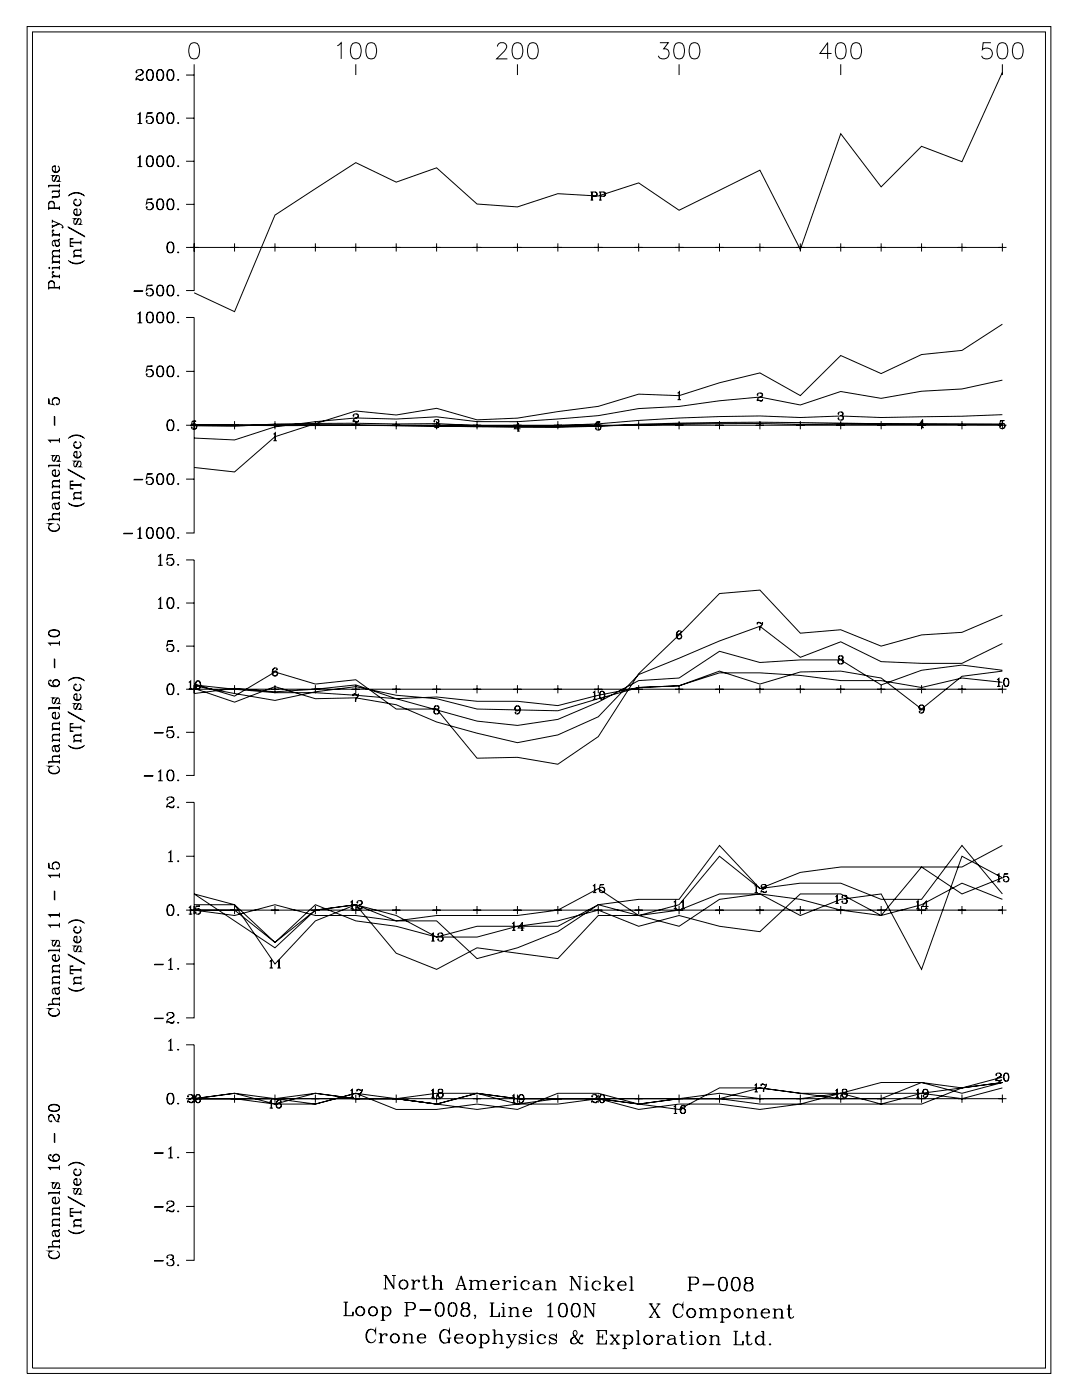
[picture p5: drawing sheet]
<svg xmlns="http://www.w3.org/2000/svg" width="215mm" height="279mm" viewBox="0 0 215 279" stroke-linecap="round" stroke-linejoin="round" font-family="sans-serif">
<g fill="none" stroke="#000" stroke-width=".2">
<path d="M5.4 5.3h204v268.5h-204zM6.5 6.4h201.9v266.3h-201.9zM27.2 14.3v.2l-.1-.1a.74 .74 0 0 1 .8-.5 .74 .74 0 0 1 .6 .6l-.4 .4a1.07 1.07 0 0 0-1 1.1M28 13.9l.2 .1a.49 .49 0 0 1 .1 .7l-.7 .4M28.5 15.7l-.3 .2-.8-.2-.3 .1M28.5 15.5l-.2 .5h-.4l-.5-.3M29.8 13.9a.97 .97 0 0 0-.6 1.2l.1 .5a.67 .67 0 0 0 .6 .4 .67 .67 0 0 0 .6-.4 1.82 1.82 0 0 0-.2-1.6 .58 .58 0 0 0-.9 .3 1.26 1.26 0 0 0 .4 1.7M30 13.9a1.36 1.36 0 0 1 0 2.1M31.8 13.9a1.16 1.16 0 0 0-.5 1.7 .66 .66 0 0 0 .6 .4 .66 .66 0 0 0 .6-.4 1.71 1.71 0 0 0-.2-1.6 .58 .58 0 0 0-.9 .3 1.25 1.25 0 0 0 .4 1.7M32 13.9a1.38 1.38 0 0 1 0 2.1M33.9 13.9a.97 .97 0 0 0-.7 1.2l.1 .5a.67 .67 0 0 0 .7 .4 .67 .67 0 0 0 .6-.4 1.82 1.82 0 0 0-.2-1.6 .58 .58 0 0 0-.9 .3 1.26 1.26 0 0 0 .4 1.7M34.1 13.9a1.36 1.36 0 0 1 0 2.1"/>
<path d="M35.5 15.8l.1 .1-.1 .1zM37.1 15h1.6M38.1 8.7a1.05 1.05 0 0 1 1.5 .4 2.68 2.68 0 0 1-.3 2.5 1.06 1.06 0 0 1-1.5-.5 2.68 2.68 0 0 1 .3-2.4zM38.7 15v42.9h-1.6M38.7 12.8v2.2M67.2 9.1l.8-.6v3.2M70.3 8.7a1.05 1.05 0 0 1 1.5 .4 2.68 2.68 0 0 1-.3 2.5 1.06 1.06 0 0 1-1.5-.5 2.68 2.68 0 0 1 .3-2.4zM70.9 12.8v2.2M73.4 8.7a1.04 1.04 0 0 1 1.5 .4 2.65 2.65 0 0 1-.3 2.5 1.05 1.05 0 0 1-1.5-.5 2.7 2.7 0 0 1 .3-2.4zM99.1 9.3a.81 .81 0 0 1 .7-.8h.6a.79 .79 0 0 1 .4 1.2l-1.8 2h2.1M102.5 8.7a1.05 1.05 0 0 1 1.5 .4 2.68 2.68 0 0 1-.3 2.5 1.06 1.06 0 0 1-1.5-.5 2.68 2.68 0 0 1 .3-2.4zM103.1 12.8v2.2"/>
<path d="M105.6 8.7a1.04 1.04 0 0 1 1.5 .4 2.65 2.65 0 0 1-.3 2.5 1.05 1.05 0 0 1-1.5-.5 2.7 2.7 0 0 1 .3-2.4zM131.5 8.5h1.7l-.9 1.2a1.03 1.03 0 0 1 1.1 1.2 1.03 1.03 0 0 1-1.4 .8l-.5-.1-.3-.5M134.7 8.7a1.05 1.05 0 0 1 1.6 .4 2.68 2.68 0 0 1-.3 2.5 1.06 1.06 0 0 1-1.6-.5 2.68 2.68 0 0 1 .3-2.4zM135.3 12.8v2.2M137.8 8.7a1.04 1.04 0 0 1 1.5 .4 2.65 2.65 0 0 1-.3 2.5 1.05 1.05 0 0 1-1.5-.5 2.7 2.7 0 0 1 .3-2.4zM165.7 10.7h-2.3l1.5-2.2v3.2M166.9 8.7a1.05 1.05 0 0 1 1.6 .4 2.68 2.68 0 0 1-.3 2.5 1.06 1.06 0 0 1-1.6-.5 2.68 2.68 0 0 1 .3-2.4zM167.6 12.8v2.2M170 8.7a1.04 1.04 0 0 1 1.5 .4 2.65 2.65 0 0 1-.3 2.5 1.05 1.05 0 0 1-1.5-.5 2.7 2.7 0 0 1 .3-2.4zM197.5 8.5h-1.6l-.1 1.4a1.14 1.14 0 0 1 1.7 0 1.14 1.14 0 0 1-.2 1.7 1.14 1.14 0 0 1-1.7-.5M199.2 8.7a1.05 1.05 0 0 1 1.5 .4 2.68 2.68 0 0 1-.3 2.5 1.06 1.06 0 0 1-1.6-.5 2.69 2.69 0 0 1 .4-2.4zM199.8 14.4l-8.1 17.8-8-3-8.1 8-8-10.5-8.1 23-8.1-15.8-16.1 8-8-5.4-8.1 2.6-8-.5-8.1 2.6-8-.5-8.1-7.2-8 2.8-8.1-3.9-16.1 10.5-8.1 19.2-8-3.7"/>
<path d="M199.8 12.8v2.2M202.2 8.7a1.04 1.04 0 0 1 1.6 .4 2.65 2.65 0 0 1-.3 2.5 1.05 1.05 0 0 1-1.6-.5 2.7 2.7 0 0 1 .3-2.4zM9.7 37h2.1M10.4 33.8a.75 .75 0 0 0 .7 .5 .75 .75 0 0 0 .7-.5M11 33.2l-.5 .1M11.4 35l-.5 1h-.4a.7 .7 0 0 1 .1-.9l.2-.1h-.4l.2 .1M11.5 38.2a.66 .66 0 0 1 0 1.1h-1.1M11.5 33.1a.72 .72 0 0 1 .2 1 .72 .72 0 0 1-1.1 0 .72 .72 0 0 1 .2-1h.2v1.2M11.6 36l.2 .1h-.4l.4-.4v-.4l-.2-.3h-.3l-.6 1.1M11.8 38.9l-.3 .3h-1.1v.4M11.8 36.6v.8M11.8 37.8v.4h-1.4"/>
<path d="M11.8 38.1h-1.4v.4M11.8 36.9h-2.1v.5M13.6 39.1a2.2 2.2 0 0 1 3.3 0M13.8 38.9l.4-.2a2.57 2.57 0 0 1 2.5 .2M15.8 39.7a.72 .72 0 0 1 .2 1.1 .72 .72 0 0 1-1.1 0 .72 .72 0 0 1 .2-1.1v.2l-.1-.1M27.4 31.5l.5-.4v2.1M27.4 22.9l.5-.4v2.1M27.4 33.2h.9M27.4 24.6h.9M27.8 22.6v2M27.8 31.2v2M29.4 39.8l1-.1h-1l-.2 1a.77 .77 0 0 1 1.1-.3 .77 .77 0 0 1 0 1.2 .77 .77 0 0 1-1.1-.2l.1-.2 .1 .1-.1 .1"/>
<path d="M29.4 22.6l1-.1h-1l-.2 1a.77 .77 0 0 1 1.1-.2 .77 .77 0 0 1 0 1.1 .77 .77 0 0 1-1.1-.2l.1-.2 .1 .1-.1 .1M29.8 31.1a.97 .97 0 0 0-.6 1.2l.1 .5a.67 .67 0 0 0 .6 .4 .67 .67 0 0 0 .6-.4 1.82 1.82 0 0 0-.2-1.6 .58 .58 0 0 0-.9 .3 1.26 1.26 0 0 0 .4 1.7M30 31.1a1.36 1.36 0 0 1 0 2.1M30 23.2a.75 .75 0 0 1 .5 .7 .75 .75 0 0 1-.5 .7M31.8 39.7a1.16 1.16 0 0 0-.5 1.7 .66 .66 0 0 0 .6 .4 .66 .66 0 0 0 .6-.4 1.72 1.72 0 0 0-.2-1.6 .58 .58 0 0 0-.9 .3 1.25 1.25 0 0 0 .4 1.7M31.8 31.1a1.15 1.15 0 0 0-.5 1.7 .66 .66 0 0 0 .6 .4 .66 .66 0 0 0 .6-.4 1.71 1.71 0 0 0-.2-1.6 .58 .58 0 0 0-.9 .3 1.25 1.25 0 0 0 .4 1.7M31.8 22.5a1.15 1.15 0 0 0-.5 1.7 .66 .66 0 0 0 .6 .4 .66 .66 0 0 0 .6-.4 1.71 1.71 0 0 0-.2-1.6 .58 .58 0 0 0-.9 .3 1.25 1.25 0 0 0 .4 1.7M32 39.7a1.38 1.38 0 0 1 0 2.1M32 31.1a1.38 1.38 0 0 1 0 2.1M32 22.5a1.38 1.38 0 0 1 0 2.1M33.9 39.7a.97 .97 0 0 0-.7 1.2l.1 .5a.67 .67 0 0 0 .7 .4 .67 .67 0 0 0 .6-.4 1.83 1.83 0 0 0-.2-1.6 .58 .58 0 0 0-.9 .3 1.26 1.26 0 0 0 .4 1.7M33.9 31.1a.97 .97 0 0 0-.7 1.2l.1 .5a.67 .67 0 0 0 .7 .4 .67 .67 0 0 0 .6-.4 1.82 1.82 0 0 0-.2-1.6 .58 .58 0 0 0-.9 .3 1.26 1.26 0 0 0 .4 1.7"/>
<path d="M33.9 22.5a.97 .97 0 0 0-.7 1.2l.1 .5a.67 .67 0 0 0 .7 .4 .67 .67 0 0 0 .6-.4 1.82 1.82 0 0 0-.2-1.6 .58 .58 0 0 0-.9 .3 1.26 1.26 0 0 0 .4 1.7M34.1 39.7a1.36 1.36 0 0 1 0 2.1M34.1 31.1a1.35 1.35 0 0 1 0 2.1M34.1 22.5a1.35 1.35 0 0 1 0 2.1M35.5 33l.1 .1-.1 .1zM35.5 24.4l.1 .1-.1 .1zM37.1 32.1h1.6M37.1 23.5h1.6M117.7 38.3h.9a.43 .43 0 0 1 .4 .4 .43 .43 0 0 1-.4 .4h-.6M117.7 39.9h.5M117.9 38.3v1.6M118 38.3v1.6"/>
<path d="M118.6 38.3l.3 .3-.1 .4-.2 .1M119.4 38.3h.9a.43 .43 0 0 1 .4 .4 .43 .43 0 0 1-.4 .4h-.6M119.4 39.9h.5M119.6 38.3v1.6M119.7 38.3v1.6M120.3 38.3l.3 .3-.1 .4-.2 .1M9.7 56.5a.58 .58 0 0 1 .6-.4 .58 .58 0 0 1 .5 .4M9.7 40.6a.58 .58 0 0 1 .6-.4 .58 .58 0 0 1 .5 .4M9.7 57.4h2.1M9.7 57.3h2.1M9.7 41.5h2.1M9.7 41.4h2.1"/>
<path d="M9.8 53.3v.2l-.1-.1zM10.4 44l1.4 .6a.84 .84 0 0 1 .8 .7l-.1 .1v-.2M10.4 55.1h1.4M10.4 43.8v.6M10.4 44.8v.6M10.4 53.4h1.4M10.4 52.3h1.4M10.4 46.9h1.4M10.5 54.2l.1 .1 .1-.1-.2-.1a.59 .59 0 0 0 0 .6 .59 .59 0 0 0 .5 .3M10.5 45.9h.2l-.2-.1a.59 .59 0 0 0 .5 1M10.8 57.3v-.8a.56 .56 0 0 0-.5-.6 .56 .56 0 0 0-.6 .6v1.2M10.8 48l.3 1 .4 .1a.65 .65 0 0 0 0-1.1"/>
<path d="M10.8 41.4v-.8a.56 .56 0 0 0-.5-.5 .56 .56 0 0 0-.6 .5v1.3M11 48.7a.42 .42 0 0 0 .4 .3 .42 .42 0 0 0 .4-.3M11.6 44.6l-1.2 .5M11.8 51.1h-1.1a.66 .66 0 0 0 0 1.1M11.8 51.2h-1.1l-.3 .3M11.8 49.9h-1.1a.66 .66 0 0 0 0 1.2M11.8 50h-1.1l-.3 .3M11.8 47.7l-.3 .2-.9 .1a.7 .7 0 0 0-.1 .9l.2 .1-.1-.1M11.8 47.6l-.1 .3-.2 .1h-.9M11.8 41.1v.8M11.8 46.5v.7M11.8 49.6v.7"/>
<path d="M11.8 50.7v.8M11.8 51.9v.7M11.8 53v.7M11.8 54.7v.8M11.8 57v.7M11.8 55h-1.4v.5M11.8 46.8h-1.4v.4M11.8 52.2h-1.4v.4M11.8 53.3h-1.4v.4M11.8 44.6l-1.4 .6M13.6 51.9a2.2 2.2 0 0 0 3.3 0M13.6 45.2l3.3 2z"/>
<path d="M13.8 52.1l.4 .2a2.67 2.67 0 0 0 2.5-.2M14 47.7l.6-.1h-.6v1.5h.6l-.6-.1M14 48.4h2.1M14 48.3h2.1M14.7 42.4a.75 .75 0 0 0 .7 .5 .75 .75 0 0 0 .7-.5M14.7 40.4a.75 .75 0 0 0 .7 .5 .75 .75 0 0 0 .7-.5M14.7 51.1h1.4M15.3 41.8l-.5 .1M15.7 43.6l-.5 1h-.4a.7 .7 0 0 1 .1-.9l.2-.1h-.4l.2 .1M15.8 41.7a.72 .72 0 0 1 .2 1 .72 .72 0 0 1-1.1 0 .72 .72 0 0 1 .2-1h.2v1.2M15.9 44.6l.2 .1h-.4l.4-.4v-.4l-.2-.3h-.3l-.6 1.1M16.1 49.8h-1.1a.65 .65 0 0 0 0 1.2"/>
<path d="M16.1 49.9h-1.1l-.3 .3M16.1 51h-1.4v.4M16.1 48v.7M16.1 49.5v.7M16.1 50.7v.7M26.7 58l1.7 .1zM29.4 56.9l1-.1h-1l-.2 1.1a.77 .77 0 0 1 1.1-.3 .77 .77 0 0 1 0 1.2 .77 .77 0 0 1-1.1-.2l.1-.2 .1 .1-.1 .1M30 57.6a.75 .75 0 0 1 .5 .7 .75 .75 0 0 1-.5 .7M30 40.4a.75 .75 0 0 1 .5 .7 .75 .75 0 0 1-.5 .7M31.8 56.8a1.16 1.16 0 0 0-.5 1.8 .66 .66 0 0 0 .6 .4 .66 .66 0 0 0 .6-.4 1.71 1.71 0 0 0-.2-1.7 .58 .58 0 0 0-.9 .3 1.25 1.25 0 0 0 .4 1.8M32 56.8a1.38 1.38 0 0 1 0 2.2M33.9 56.8a.97 .97 0 0 0-.7 1.3l.1 .5a.67 .67 0 0 0 .7 .4 .67 .67 0 0 0 .6-.4 1.82 1.82 0 0 0-.2-1.7 .58 .58 0 0 0-.9 .3 1.26 1.26 0 0 0 .4 1.8"/>
<path d="M33.9 48.2a.97 .97 0 0 0-.7 1.3l.1 .5a.67 .67 0 0 0 .7 .4 .67 .67 0 0 0 .6-.4 1.82 1.82 0 0 0-.2-1.6 .58 .58 0 0 0-.9 .3 1.26 1.26 0 0 0 .4 1.7M34.1 56.8a1.36 1.36 0 0 1 0 2.2M34.1 48.2a1.36 1.36 0 0 1 0 2.2M35.4 50.3h.2l-.1 .1zM35.5 58.8l.1 .1-.1 .1zM35.5 41.6l.1 .1-.1 .1zM37.1 49.3h2.4M37.1 40.7h1.6M38.7 49.3h161.1M38.7 48.5v1.6M45.9 49.3h1.7M46.7 48.5v1.6"/>
<path d="M54 49.3h1.6M54.8 48.5v1.6M62 49.3h1.7M62.9 48.5v1.6M70.1 49.3h1.6M70.9 48.5v1.6M78.1 49.3h1.7M79 48.5v1.6M86.2 49.3h1.6M87 48.5v1.6M94.3 49.3h1.6M95.1 48.5v1.6"/>
<path d="M102.3 49.3h1.6M103.1 48.5v1.6M110.4 49.3h1.6M111.2 48.5v1.6M118.4 49.3h1.7M119.2 48.5v1.6M126.5 49.3h1.6M127.3 48.5v1.6M134.5 49.3h1.7M135.3 48.5v1.6M142.6 49.3h1.6M143.4 48.5v1.6"/>
<path d="M150.6 49.3h1.7M151.4 48.5v1.6M158.7 49.3h1.6M159.5 48.5v1.6M166.7 49.3h1.7M167.6 48.5v1.6M174.8 49.3h1.6M175.6 48.5v1.6M182.8 49.3h1.7M183.7 48.5v1.6M190.9 49.3h1.6M191.7 48.5v1.6"/>
<path d="M199 49.3h1.6M199.8 48.5v1.6M10.4 79.9a.75 .75 0 0 1 .7-.6 .75 .75 0 0 1 .7 .6M27.4 62.6l.5-.4v2.2M27.4 64.4h.9M27.8 62.3v2.1M29.4 73.1l1-.2h-1l-.2 1.1a.77 .77 0 0 1 1.1-.3 .77 .77 0 0 1 0 1.2 .77 .77 0 0 1-1.1-.2l.1-.2 .1 .1-.1 .1M29.8 62.2a.97 .97 0 0 0-.6 1.2l.1 .5a.67 .67 0 0 0 .6 .5 .67 .67 0 0 0 .6-.5 1.82 1.82 0 0 0-.2-1.6 .58 .58 0 0 0-.9 .3 1.26 1.26 0 0 0 .4 1.8M30 73.7a.75 .75 0 0 1 .5 .7 .75 .75 0 0 1-.5 .7M30 62.2a1.36 1.36 0 0 1 0 2.2M31.8 72.9a1.16 1.16 0 0 0-.5 1.8 .66 .66 0 0 0 .6 .4 .66 .66 0 0 0 .6-.4 1.71 1.71 0 0 0-.2-1.6 .58 .58 0 0 0-.9 .3 1.25 1.25 0 0 0 .4 1.7M31.8 62.2a1.16 1.16 0 0 0-.5 1.7 .66 .66 0 0 0 .6 .5 .66 .66 0 0 0 .6-.5 1.71 1.71 0 0 0-.2-1.6 .58 .58 0 0 0-.9 .3 1.25 1.25 0 0 0 .4 1.8"/>
<path d="M32 72.9a1.38 1.38 0 0 1 0 2.2M32 62.2a1.38 1.38 0 0 1 0 2.2M33.9 72.9a.97 .97 0 0 0-.7 1.3l.1 .5a.67 .67 0 0 0 .7 .4 .67 .67 0 0 0 .6-.4 1.82 1.82 0 0 0-.2-1.6 .58 .58 0 0 0-.9 .3 1.26 1.26 0 0 0 .4 1.7M33.9 62.2a.97 .97 0 0 0-.7 1.2l.1 .5a.67 .67 0 0 0 .7 .5 .67 .67 0 0 0 .6-.5 1.82 1.82 0 0 0-.2-1.6 .58 .58 0 0 0-.9 .3 1.26 1.26 0 0 0 .4 1.8M34.1 72.9a1.36 1.36 0 0 1 0 2.2M34.1 62.2a1.36 1.36 0 0 1 0 2.2M35.5 74.9l.1 .1-.1 .1zM35.5 64.1l.1 .1-.1 .2zM37.1 63.3h1.6v42.9h-1.6M37.1 74h1.6M135 78.4l.4-.3v1.6M135 79.7h.7"/>
<path d="M135.3 78.1v1.6M151 78.6l.1 .1h-.2a.55 .55 0 0 1 .6-.4 .55 .55 0 0 1 .5 .5l-.3 .3a.78 .78 0 0 0-.8 .8M151.6 78.3l.3 .3a.6 .6 0 0 1-.6 .7M152 79.7l-.2 .2-.9-.1M152 79.6l-.2 .3-.7-.2M199.8 64.6l-8.1 5.2-8 .9-8.1 3.8-8-3.6-8.1 7.9-8.1-4.5-8 2-8.1 2.6-8-.3-8.1 2.4-8 1-8.1 1.3-8 .4-8.1-2.3-8 1.3-8.1-.8-16.1 5.1-8.1 7.1-8-.9M199.8 75.8l-8.1 1.7-8 .5-8.1 1.4-8-1.4-8.1 2.7-8.1-1.6-8 .8-8.1 1.1-8 .4-8.1 1.4-16.1 1.2h-8l-8.1-.9-8 .4-8.1-.2-8 .7-8.1 1.1-8.1 2.6-8-.4M9.7 92.8h2.1M9.8 80.5l-.1-1.1v1.1l1 .2a.77 .77 0 0 1-.2-1.2 .77 .77 0 0 1 1.2 0 .77 .77 0 0 1-.3 1.2l-.2-.1 .1-.1 .1 .1M9.8 87.8h2M10.4 94.4a.75 .75 0 0 0 .7 .5 .75 .75 0 0 0 .7-.5M10.4 99.3h1.4"/>
<path d="M10.4 97h1.4M10.8 83l.1 1.8zM11 93.8l-.5 .1M11.4 90.8l-.5 1-.3 .1a.7 .7 0 0 1-.1-.9l.3-.2h-.4l.2 .1M11.5 93.7a.72 .72 0 0 1 .2 1 .72 .72 0 0 1-1.1 0 .72 .72 0 0 1 .2-1h.2v1.2M11.6 91.8l.2 .1h-.4l.4-.4v-.4l-.2-.3h-.3l-.6 1.1M11.8 100l-.1 .3-.2 .1h-.9M11.8 98.1h-1.1a.66 .66 0 0 0 0 1.1M11.8 98.2h-1.1l-.3 .3M11.8 95.8h-1.1a.65 .65 0 0 0 0 1.1M11.8 95.9h-1.1l-.3 .3M11.8 87.7h-2.1l.4 .5"/>
<path d="M11.8 87.3v.9M11.8 92.4v.7M11.8 95.5v.7M11.8 96.6v.7M11.8 97.8v.7M11.8 98.9v.7M11.8 96.9h-1.4v.4M11.8 99.2h-1.4v.4M11.8 92.7h-2.1v.4M13.6 93.6l3.3 1.9zM13.6 87.4a2.2 2.2 0 0 1 3.3 0M13.8 87.2l.4-.2a2.56 2.56 0 0 1 2.5 .2"/>
<path d="M14 96l.6-.1h-.6v1.5h.6l-.6-.1M14 96.7h2.1M14 96.6h2.1M14.7 90.7a.75 .75 0 0 0 .7 .5 .75 .75 0 0 0 .7-.5M14.7 88.7a.75 .75 0 0 0 .7 .6 .75 .75 0 0 0 .7-.6M14.7 99.4h1.4M15.3 90.1l-.5 .1M15.7 91.9l-.5 1h-.4a.7 .7 0 0 1 .1-.9l.2-.1h-.4l.2 .1M15.8 90a.72 .72 0 0 1 .2 1.1 .72 .72 0 0 1-1.1 0 .72 .72 0 0 1 .2-1.1h.2v1.2M15.8 88a.72 .72 0 0 1 .2 1.1 .72 .72 0 0 1-1.1 0 .72 .72 0 0 1 .2-1.1v.2l-.1-.1M15.9 92.9l.2 .1h-.4l.4-.4v-.4l-.2-.3h-.3l-.6 1.1M16.1 98.2h-1.1a.65 .65 0 0 0 0 1.1"/>
<path d="M16.1 98.3h-1.1l-.3 .3M16.1 99.3h-1.4v.4M16.1 96.3v.7M16.1 97.8v.8M16.1 99v.7M26.7 95.5l1.7 .1zM29.4 94.5l1-.1h-1l-.2 1a.77 .77 0 0 1 1.1-.2 .77 .77 0 0 1 0 1.2 .77 .77 0 0 1-1.1-.2l.1-.2 .1 .1-.1 .1M30 95.1a.75 .75 0 0 1 .5 .8 .75 .75 0 0 1-.5 .7M31.8 94.4a1.16 1.16 0 0 0-.5 1.8 .66 .66 0 0 0 .6 .4 .66 .66 0 0 0 .6-.4 1.71 1.71 0 0 0-.2-1.7 .58 .58 0 0 0-.9 .3 1.25 1.25 0 0 0 .4 1.8M32 94.4a1.38 1.38 0 0 1 0 2.2M33.9 94.4a.97 .97 0 0 0-.7 1.2l.1 .6a.67 .67 0 0 0 .7 .4 .67 .67 0 0 0 .6-.4 1.82 1.82 0 0 0-.2-1.7 .58 .58 0 0 0-.9 .3 1.26 1.26 0 0 0 .4 1.8M33.9 83.7a.97 .97 0 0 0-.7 1.2l.1 .5a.67 .67 0 0 0 .7 .4 .67 .67 0 0 0 .6-.4 1.82 1.82 0 0 0-.2-1.6 .58 .58 0 0 0-.9 .3 1.26 1.26 0 0 0 .4 1.7"/>
<path d="M34.1 94.4a1.36 1.36 0 0 1 0 2.2M34.1 83.7a1.36 1.36 0 0 1 0 2.1M35.5 96.4l.1 .1-.1 .1zM35.5 85.6l.1 .1-.1 .1zM37.1 84.8h2.4M37.1 95.5h1.6M38.3 84l.8-.1h-.8l-.1 .8a.58 .58 0 0 1 .8-.2 .58 .58 0 0 1 0 .9 .58 .58 0 0 1-.8-.2v-.1v.1M38.7 83.9v1.7M38.8 84.5l.1 .1a.56 .56 0 0 1 .3 .5 .56 .56 0 0 1-.4 .5M45.9 84.8h1.7M46.7 83.9v1.7M54 84.8h1.6"/>
<path d="M54.5 86.5l.4-.3v1.6M54.5 87.8h.7M54.8 83.9v1.7M54.8 86.3v1.5M62 84.8h1.7M62.9 83.9v1.7M70.1 84.8h1.6M70.4 82.8l.1 .1h-.1a.55 .55 0 0 1 .5-.4 .55 .55 0 0 1 .5 .5l-.3 .3a.78 .78 0 0 0-.7 .8M70.9 83.9v1.7M71.1 82.5l.2 .2 .1 .3-.6 .4M71.4 83.9l-.2 .1h-.8M71.4 83.7l-.1 .4-.7-.2"/>
<path d="M78.1 84.8h1.7M79 83.9v1.7M86.2 84.8h1.6M86.6 83.9v.1h-.1a.51 .51 0 0 1 .5-.4 .51 .51 0 0 1 .5 .5l-.1 .1-.5 .1M87 83.9v1.7M87.2 83.6l.2 .3-.1 .3-.1 .1 .1 .1a.45 .45 0 0 1 .3 .5 .45 .45 0 0 1-.4 .3h-.6l-.1-.3 .1-.1v.1M87.4 84.5l.1 .4-.3 .3M94.3 84.8h1.6M95.1 83.9v1.7M102.3 84.8h1.6M103 85.9h.6M103.1 83.9v1.7"/>
<path d="M103.3 84.5v1.4M103.7 85.5h-1.2l.8-1.2v1.6M110.4 84.8h1.6M111.2 83.9v1.7M118.4 84.8h1.7M118.8 84.2l.8-.1h-.8l-.1 .8a.58 .58 0 0 1 .9-.2 .58 .58 0 0 1 0 .9 .58 .58 0 0 1-.9-.2l.1-.1v.1M119.2 83.9v1.7M119.3 84.6l.2 .1a.57 .57 0 0 1 .2 .6 .57 .57 0 0 1-.4 .4M126.5 84.8h1.6M127.3 83.9v1.7M134.5 84.8h1.7M135.3 83.9v1.7"/>
<path d="M142.6 84.8h1.6M143.4 83.9v1.7M150.6 84.8h1.7M151.4 83.9v1.7M158.7 84.8h1.6M159.5 83.9v1.7M166.7 84.8h1.7M167.1 82.4v.2l-.1-.1a.51 .51 0 0 1 .6-.4 .51 .51 0 0 1 .4 .5l-.1 .1-.4 .1M167.6 83.9v1.7M167.7 82.1a.39 .39 0 0 1 .2 .6l-.2 .1 .2 .1a.44 .44 0 0 1 .2 .5 .44 .44 0 0 1-.4 .3h-.5l-.2-.3 .1-.1v.1M167.9 83l.1 .4-.3 .3M174.8 84.8h1.6"/>
<path d="M175.6 83.9v1.7M182.8 84.8h1.7M183.6 85.2h.5M183.7 83.9v1.7M183.8 83.8v1.4M184.3 84.8h-1.2l.8-1.2v1.6M190.9 84.8h1.6M191.7 83.9v1.7M199 84.8h1.6M199.4 83.9l.8-.1h-.8l-.2 .8a.58 .58 0 0 1 .9-.2 .58 .58 0 0 1 0 .9 .58 .58 0 0 1-.9-.2l.1-.1v.1M199.8 84.6h-40.3a1089 1089 0 0 0-48.3 .4l-72.5-.2h161.1M199.8 82.7l-8.1 .3-16.1 .2-8-.3-8.1 .3a269.8 269.8 0 0 0-32.2 .6 257.9 257.9 0 0 1-40.3 .6l-8 .1a393.6 393.6 0 0 0-32.3 .5l-8-.1"/>
<path d="M199.8 84.5l-32.2-.2a659.7 659.7 0 0 0-48.4 .7 941.5 941.5 0 0 1-40.2-.2l-40.3-.1M199.8 83.9v1.7M199.8 84.4h.2a.56 .56 0 0 1 .2 .6 .56 .56 0 0 1-.4 .4M9.7 105.2a1.22 1.22 0 0 0 2.1 0M9.7 103.6h2.1M10.8 100.4l.3 1 .4 .1a.64 .64 0 0 0 0-1.1M11 101.1a.42 .42 0 0 0 .4 .3 .42 .42 0 0 0 .4-.3M11.3 104.4a.79 .79 0 0 1 .5 .9 .79 .79 0 0 1-.8 .6 .94 .94 0 0 1-1-.2 .94 .94 0 0 1-.2-1l.2-.2-.3-.1h.6l-.3 .1M11.8 102.3h-1.1a.66 .66 0 0 0 0 1.2M11.8 102.5h-1.1l-.3 .3M11.8 100.1l-.3 .2-.9 .1a.7 .7 0 0 0-.1 .9l.2 .1-.1-.1M11.8 102v.8"/>
<path d="M11.8 103.2v.7M11.8 103.5h-2.1v.4M13.6 100.2a2.2 2.2 0 0 0 3.3 0M13.8 100.4l.4 .2a2.67 2.67 0 0 0 2.5-.2M24.7 106.3l1.7 .1zM27.4 105.6l.5-.4v2.1M27.4 107.3h.9M27.8 105.3v2M29.8 105.2a.97 .97 0 0 0-.6 1.2l.1 .5a.67 .67 0 0 0 .6 .4 .67 .67 0 0 0 .6-.4 1.82 1.82 0 0 0-.2-1.6 .58 .58 0 0 0-.9 .3 1.26 1.26 0 0 0 .4 1.7M30 105.2a1.36 1.36 0 0 1 0 2.1M31.5 119.5l.5-.4v2.2M31.5 110.9l.5-.4v2.2"/>
<path d="M31.5 112.7h.9M31.8 105.2a1.16 1.16 0 0 0-.5 1.7 .66 .66 0 0 0 .6 .4 .66 .66 0 0 0 .6-.4 1.71 1.71 0 0 0-.2-1.6 .58 .58 0 0 0-.9 .3 1.25 1.25 0 0 0 .4 1.7M31.9 110.6v2.1M31.9 119.2v2.1M32 105.2a1.38 1.38 0 0 1 0 2.1M33.5 110.6l1-.1h-1l-.3 1a.77 .77 0 0 1 1.2-.2 .77 .77 0 0 1 0 1.2 .77 .77 0 0 1-1.2-.2l.1-.2 .2 .1-.2 .1M33.9 105.2a.97 .97 0 0 0-.7 1.2l.1 .5a.67 .67 0 0 0 .7 .4 .67 .67 0 0 0 .6-.4 1.82 1.82 0 0 0-.2-1.6 .58 .58 0 0 0-.9 .3 1.26 1.26 0 0 0 .4 1.7M33.9 119.1a.97 .97 0 0 0-.7 1.2l.1 .6a.67 .67 0 0 0 .7 .4 .67 .67 0 0 0 .6-.4 1.82 1.82 0 0 0-.2-1.7 .58 .58 0 0 0-.9 .3 1.26 1.26 0 0 0 .4 1.8M34.1 105.2a1.36 1.36 0 0 1 0 2.1M34.1 119.1a1.35 1.35 0 0 1 0 2.2M34.1 111.2a.75 .75 0 0 1 .5 .8 .75 .75 0 0 1-.5 .7M35.5 107.1l.1 .1-.1 .1z"/>
<path d="M35.5 112.5l.1 .1-.1 .1zM37.1 111.6h1.6v43h-1.6M9.7 136.2a1.29 1.29 0 0 0 2.1 0M9.7 126.3a1.15 1.15 0 0 0 1.7 .5 .66 .66 0 0 0 .5-.6 .66 .66 0 0 0-.5-.6 1.74 1.74 0 0 0-1.6 .2 .59 .59 0 0 0 .3 .9 1.24 1.24 0 0 0 1.7-.4M9.7 126.1a1.38 1.38 0 0 1 2.1 0M9.8 128.3h2M10 135.6l.1 .1 .1-.1-.2-.1a.74 .74 0 0 0-.2 1 .74 .74 0 0 0 .8 .4h.6a.69 .69 0 0 0 .7-.8 .69 .69 0 0 0-.8-.6 .69 .69 0 0 0-.5 1l.5 .3M10.5 136a.69 .69 0 0 1 .7-.5 .69 .69 0 0 1 .6 .5M10.8 131.3l.1 1.8zM11.4 139.1l-.5 1-.3 .1a.7 .7 0 0 1-.1-.9l.3-.2h-.4l.2 .1M11.8 128.2h-2.1l.4 .5M11.8 127.8v.9"/>
<path d="M13.6 135.7a2.2 2.2 0 0 1 3.3 0M13.8 135.5l.4-.2a2.56 2.56 0 0 1 2.5 .2M14.7 139a.75 .75 0 0 0 .7 .5 .75 .75 0 0 0 .7-.5M14.7 137.1a.75 .75 0 0 0 .7 .5 .75 .75 0 0 0 .7-.5M15.3 138.4l-.5 .1M15.8 138.3a.72 .72 0 0 1 .2 1.1 .72 .72 0 0 1-1.1 0 .72 .72 0 0 1 .2-1.1h.2v1.2M15.8 136.4a.72 .72 0 0 1 .2 1 .72 .72 0 0 1-1.1 0 .72 .72 0 0 1 .2-1v.2l-.1-.1M31.5 121.3h.9M33.5 127.8l1-.1h-1l-.3 1a.77 .77 0 0 1 1.2-.2 .77 .77 0 0 1 0 1.2 .77 .77 0 0 1-1.2-.2l.1-.3 .2 .1-.2 .2M33.9 136.3a.97 .97 0 0 0-.7 1.2l.1 .5a.67 .67 0 0 0 .7 .5 .67 .67 0 0 0 .6-.5 1.83 1.83 0 0 0-.2-1.6 .58 .58 0 0 0-.9 .3 1.27 1.27 0 0 0 .4 1.8M34.1 136.3a1.36 1.36 0 0 1 0 2.2M34.1 128.4a.75 .75 0 0 1 .5 .7 .75 .75 0 0 1-.5 .8"/>
<path d="M35.4 138.3h.2l-.1 .2zM35.4 129.8h.2l-.1 .1zM35.5 121.1l.1 .1-.1 .1zM37.1 137.4h2.4M37.1 128.8h1.6M37.1 120.2h1.6M37.6 136l.4-.3v1.6M37.6 137.3h.7M37.9 135.8v1.5M38.7 137.4h161.1M39.4 135.7a.93 .93 0 0 0 0 1.6h.1a.94 .94 0 0 0 0-1.6h-.1a1.04 1.04 0 0 0 0 1.6M39.5 135.7a1.04 1.04 0 0 1 0 1.6"/>
<path d="M45.9 137.4h1.7M46.7 136.6v1.6M54 137.4h1.6M54.8 133.1a.97 .97 0 0 0-.1 1.6M54.8 136.6v1.6M54.9 133.7l.4 .5-.1 .3-.3 .2M55.2 133.4v.1l.1-.1a.56 .56 0 0 0-.7-.2 .56 .56 0 0 0-.3 .6v.5a.52 .52 0 0 0 .5 .5 .52 .52 0 0 0 .5-.6 .52 .52 0 0 0-.7-.4l-.3 .4M62 137.4h1.7M62.9 136.6v1.6M70.1 137.4h1.6M70.4 138.6l.2-.3 .5 .2 .3-.2v.5a1.3 1.3 0 0 0-.5 1.1M70.4 138.3v.5"/>
<path d="M70.4 138.4h.4l.3 .1M70.9 136.6v1.6M71.4 138.8a1.14 1.14 0 0 0-.6 1.1M78.1 137.4h1.7M79 136.6v1.6M86.2 137.4h1.6M87 136.6v1.6M94.3 137.4h1.6M95.1 136.6v1.6M102.3 137.4h1.6M103.1 136.6v1.6M110.4 137.4h1.6"/>
<path d="M111.2 136.6v1.6M118.2 138.1l.3-.3v1.6M118.2 139.4h.6M118.4 137.4h1.7M118.5 137.8v1.6M119.2 136.6v1.6M119.9 137.8a.93 .93 0 0 0 0 1.6h.2a.94 .94 0 0 0 0-1.6h-.2a1.04 1.04 0 0 0 0 1.6M120.1 137.8a1.04 1.04 0 0 1 0 1.6M126.5 137.4h1.6M127.3 136.6v1.6M134.5 137.4h1.7M135.3 125.7a.96 .96 0 0 0 0 1.7"/>
<path d="M135.3 136.6v1.6M135.4 126.4l.4 .4-.1 .3-.3 .3M135.7 126v.1l.1-.1a.56 .56 0 0 0-.7-.2 .56 .56 0 0 0-.3 .6v.5a.52 .52 0 0 0 .6 .5 .52 .52 0 0 0 .4-.6 .52 .52 0 0 0-.7-.4l-.2 .4M142.6 137.4h1.6M143.4 136.6v1.6M150.6 137.4h1.7M150.9 124.3l.2-.3 .6 .3 .3-.3-.1 .5a1.31 1.31 0 0 0-.5 1.1M150.9 124v.5M151 124.2l.3-.1 .4 .2M151.4 136.6v1.6M151.9 124.5a1.15 1.15 0 0 0-.5 1.1M158.7 137.4h1.6"/>
<path d="M159.5 136.6v1.6M166.7 137.4h1.7M167.4 130.7l-.2 .1-.1 .4a.56 .56 0 0 0 .9 0v-.2a.56 .56 0 0 0-.8-.2v.4l.2 .2M167.4 131.4l-.4 .3a.53 .53 0 0 0 .7 .7 .53 .53 0 0 0 .2-.9l-.2-.1M167.4 131.4l-.3 .3 .1 .5 .2 .1M167.6 136.6v1.6M167.7 130.7l.2 .3v.3l-.2 .1M167.7 131.4l.3 .3-.1 .5-.2 .1M174.8 137.4h1.6M175.6 136.6v1.6M182.8 137.4h1.7M183.7 136.6v1.6"/>
<path d="M190.9 137.4h1.6M191.7 136.6v1.6M198.7 135.5l.4-.3v1.6M198.7 136.8h.7M199 137.4h1.6M199 135.3v1.5M199.8 122.6l-8.1 3.4-8 .6-8.1 2.2-8-3.3-8.1 .7-8.1-8.6-8 .7-8.1 8.3-8 7.7-8.1 12.5-8 5.5-8.1-1.3-8 .1-8.1-9.8h-8l-8.1-5.8-8 .8-8.1-2.4-8.1 4.9-8-2.5M199.8 128.3l-8.1 3.9h-8l-8.1-.3-8-4-8.1 3.1-8.1-6.2-8 3-16.1 6.7-8.1 8.4-8 3.6-8.1 1.5-8-1.9-8.1-2.2-8-3.4-8.1-1.4-8 .2-8.1-2.4-8.1 3.1-8-2.8M199.8 133.6l-8.1-1-8 1-8.1 2.9-8-5h-8.1l-8.1 .5-8-2.2-8.1 5.3-8 .6-8.1 4.3-8 3.4-8.1 1.2-8-.9-16.1-4.4-8.1-2.8-8 .9-8.1 .5-8.1-.7-8 1v-1.6M199.8 133.8l-8.1 1-8 6.5-8.1-6.2-8-1.3-8.1 .1-8.1 2.4-8-2.5-8.1 2.9-8 .3-16.1 4.7-16.1-.4-8.1-2-8-.7-8.1-1.7-8 1-8.1 1.7-16.1-2.9M199.8 136l-8.1-.9-8 1.9-8.1-1.3h-8l-8.1-1.1-8.1-.5h-8l-8.1 2.6-8 .3-8.1 1.6-8 2-8.1-.8h-8l-8.1-.9-8 .4-16.1-1.2h-8.1l-16.1-1.6M199.8 136.6v1.6"/>
<path d="M200.5 135.2a.93 .93 0 0 0 0 1.6h.1a.94 .94 0 0 0 0-1.6h-.1a1.04 1.04 0 0 0 0 1.6M200.6 135.2a1.04 1.04 0 0 1 0 1.6M9.7 153.5a1.22 1.22 0 0 0 2.1 0M9.7 151.9h2.1M9.7 141.2h2.1M10.4 142.7a.75 .75 0 0 0 .7 .5 .75 .75 0 0 0 .7-.5M10.4 147.6h1.4M10.4 145.4h1.4M10.8 148.7l.3 1 .4 .2a.64 .64 0 0 0 0-1.2M11 149.4a.42 .42 0 0 0 .4 .4 .42 .42 0 0 0 .4-.4M11 142.1l-.5 .1M11.3 152.7a.79 .79 0 0 1 .5 .9 .79 .79 0 0 1-.8 .6 .94 .94 0 0 1-1-.2 .94 .94 0 0 1-.2-1l.2-.2-.3-.1h.6l-.3 .1"/>
<path d="M11.5 142a.71 .71 0 0 1 .2 1.1 .71 .71 0 0 1-1.1 0 .71 .71 0 0 1 .2-1.1h.2v1.2M11.6 140.1l.2 .1h-.4l.4-.4v-.4l-.2-.3h-.3l-.6 1.1M11.8 150.7h-1.1a.66 .66 0 0 0 0 1.1M11.8 150.8h-1.1l-.3 .3M11.8 148.4l-.3 .2-.9 .1a.7 .7 0 0 0-.1 .9l.2 .1-.1-.1M11.8 148.3l-.1 .3-.2 .1h-.9M11.8 146.4h-1.1a.66 .66 0 0 0 0 1.1M11.8 146.5h-1.1l-.3 .3M11.8 144.1h-1.1a.65 .65 0 0 0 0 1.1M11.8 144.2h-1.1l-.3 .3M11.8 140.7v.8M11.8 143.8v.7"/>
<path d="M11.8 144.9v.8M11.8 146.1v.7M11.8 147.2v.7M11.8 150.4v.7M11.8 151.5v.7M11.8 145.2h-1.4v.5M11.8 147.5h-1.4v.4M11.8 141.1h-2.1v.4M11.8 151.8h-2.1v.4M13.6 148.5a2.2 2.2 0 0 0 3.3 0M13.6 141.9l3.3 1.9zM13.8 148.7l.4 .2a2.67 2.67 0 0 0 2.5-.2"/>
<path d="M14 144.3l.6-.1h-.6v1.6h.6l-.6-.1M14 145h2.1M14 144.9h2.1M14.7 147.7h1.4M15.7 140.2l-.5 1.1h-.4a.7 .7 0 0 1 .1-1l.2-.1h-.4l.2 .1M15.9 141.3l.2 .1h-.4l.4-.4v-.5l-.2-.3h-.3l-.6 1.2M16.1 146.5h-1.1a.65 .65 0 0 0 0 1.1M16.1 146.6h-1.1l-.3 .3M16.1 147.6h-1.4v.4M16.1 144.6v.8M16.1 146.2v.7M16.1 147.3v.7"/>
<path d="M28.8 154.6l1.7 .1zM30.8 146l1.7 .1zM31.5 153.9l.5-.4v2.1M31.5 155.6h.9M31.9 153.6v2M33.3 159.3l.2 .1h-.3a.73 .73 0 0 1 .8-.6 .73 .73 0 0 1 .7 .7l-.4 .4a1.05 1.05 0 0 0-1.1 1.1M33.5 145l1-.1h-1l-.3 1a.77 .77 0 0 1 1.2-.2 .77 .77 0 0 1 0 1.2 .77 .77 0 0 1-1.2-.3l.1-.2 .2 .1-.2 .1M33.9 153.5a.97 .97 0 0 0-.7 1.2l.1 .5a.67 .67 0 0 0 .7 .4 .67 .67 0 0 0 .6-.4 1.82 1.82 0 0 0-.2-1.6 .58 .58 0 0 0-.9 .3 1.26 1.26 0 0 0 .4 1.7M34.1 153.5a1.36 1.36 0 0 1 0 2.1M34.1 145.6a.75 .75 0 0 1 .5 .7 .75 .75 0 0 1-.5 .7M34.2 158.9l.2 .1a.47 .47 0 0 1 .1 .7l-.7 .4M35.4 146.9h.2l-.1 .1z"/>
<path d="M35.5 155.4l.1 .1-.1 .1zM37.1 159.9h1.6v43h-1.6M37.1 146h1.6M86.9 140.7l-.3 .1v.4a.56 .56 0 0 0 .9 0v-.3a.56 .56 0 0 0-.8-.1l-.1 .4 .3 .2M86.9 141.4l-.4 .3a.53 .53 0 0 0 .6 .6 .53 .53 0 0 0 .3-.8l-.2-.1M86.9 141.4l-.3 .3v.5l.3 .1M87.2 140.7l.2 .2-.1 .4-.1 .1M87.2 141.4l.3 .3-.1 .5-.2 .1M103 140.7l-.3 .2a.51 .51 0 0 0 .3 .8M103.2 140.7a.96 .96 0 0 1-.1 1.6M103.6 141.2a.52 .52 0 0 1-.7 .4 .52 .52 0 0 1-.3-.7 .52 .52 0 0 1 .8-.1 .88 .88 0 0 1 .3 .9 .88 .88 0 0 1-.8 .6l-.2-.2v-.2v.2M183.6 140.5l-.3 .2a.51 .51 0 0 0 .3 .8"/>
<path d="M183.7 140.5a.97 .97 0 0 1 0 1.6M184.1 141.1a.52 .52 0 0 1-.7 .4 .52 .52 0 0 1-.2-.8 .52 .52 0 0 1 .8-.1 .88 .88 0 0 1 .2 .9 .88 .88 0 0 1-.8 .6l-.2-.2 .1-.2v.2M9.8 173l-.1-1v1l1 .2a.77 .77 0 0 1-.2-1.1 .77 .77 0 0 1 1.2 0 .77 .77 0 0 1-.3 1.1l-.2-.1 .1-.1 .1 .1M9.8 174.6h2M10.4 172.4a.75 .75 0 0 1 .7-.5 .75 .75 0 0 1 .7 .5M10.8 177.6l.1 1.8zM11.8 174.4h-2.1l.4 .6M11.8 174v1M33.5 170l.6-.4v2.1M33.5 171.7h1M34 169.7v2M34.7 160.7l-.3 .2-.9-.2-.3 .1"/>
<path d="M34.7 160.5l-.2 .5h-.4l-.6-.3M35.5 171.5l.1 .1-.1 .1zM35.5 160.8l.1 .1-.1 .1zM37.1 170.7h1.6M69.8 179.8l.4-.3v1.6M70.1 179.6v1.5M71.2 179.8v.2l-.1-.1a.55 .55 0 0 1 .6-.4 .55 .55 0 0 1 .5 .5l-.3 .3a.81 .81 0 0 0-.8 .8M71.8 179.5l.3 .2v.3l-.6 .4M118.2 176.6l.3-.3v1.6M118.2 177.9h.6M118.5 176.4v1.5M119.6 176.4l.8-.1h-.8l-.1 .8a.58 .58 0 0 1 .8-.2 .58 .58 0 0 1 0 .9 .58 .58 0 0 1-.8-.2v-.1v.1"/>
<path d="M120.1 176.8l.4 .5-.1 .4-.3 .2M134.3 179.8l.4-.3v1.6M134.6 179.6v1.5M135.8 179.8l.4-.3v1.6M136.1 179.6v1.5M150.4 176.6l.4-.3v1.6M150.4 177.9h.7M150.7 176.4v1.5M151.8 176.6v.2l-.1-.1a.55 .55 0 0 1 .5-.4 .55 .55 0 0 1 .5 .5l-.3 .3a.81 .81 0 0 0-.7 .8M152.4 176.3l.2 .2 .1 .3-.6 .4M152.7 177.7l-.2 .1h-.8M152.7 177.5l-.1 .4-.7-.2"/>
<path d="M166.5 178.8l.4-.3v1.6M166.8 178.5v1.6M167.9 178.8v.1l-.1-.1 .1-.3a.6 .6 0 0 1 .9 .2l-.1 .4h-.5M168.5 178.5l.2 .2-.1 .4h-.1l.1 .1a.45 .45 0 0 1 .3 .5 .45 .45 0 0 1-.4 .4l-.6-.1-.1-.2 .1-.2v.2M168.7 179.3l.1 .5-.3 .3M182.6 179.8l.4-.3v1.6M182.9 179.6v1.5M184.6 179.7v1.4M198.7 174.5l.4-.3v1.6M198.7 175.8h.7M199 174.2v1.6M199.8 168.5l-8.1 4.3h-24.1l-8.1 1.1-8.1 3.2-8-6.4-8.1 9.6-8 2.2h-8.1l-8 8.6-16.1-2.2-8.1 4.3-8-3.2-8.1-9.7-8 3.3-8.1 8.5-8.1-11.8-8-2.1 16.1 10.7 8.1-7.5 8-1.1 8.1 3.3h8l8.1 7.5 8-2.2 8.1-3.2 8-5.4 8.1-1h8l8.1-10.8 8 8.6 8.1-1.1h8.1l8 3.3h8.1l8-10.8 8.1 9.7"/>
<path d="M199.8 179.3l-8.1-3.3-8 4.3-8.1 2.2-8-4.3h-8.1l-8.1 7.5-8-1.1-8.1-2.1-8 2.1-8.1-3.2-8 2.2-8.1 1-8 2.2h-8.1l-8-4.3-8.1-2.2-8 1.1-8.1 6.4-8.1-7.5h-8M200.2 174.2h.7h-.7l-.2 .7a.58 .58 0 0 1 .9-.2 .58 .58 0 0 1 0 .9 .58 .58 0 0 1-.9-.1l.1-.2v.2M200.6 174.7l.4 .5-.1 .3-.3 .3M9.7 189.5h2.1M9.8 184.5h2M9.8 182.4h2M10.4 191a.75 .75 0 0 0 .7 .5 .75 .75 0 0 0 .7-.5M10.4 195.9h1.4M10.4 193.7h1.4M10.8 197.1l.3 1 .4 .1a.64 .64 0 0 0 0-1.1M11 197.8a.42 .42 0 0 0 .4 .3 .42 .42 0 0 0 .4-.3M11 190.4l-.5 .1"/>
<path d="M11.4 187.4l-.5 1.1-.3 .1a.7 .7 0 0 1-.1-1l.3-.2h-.4l.2 .1M11.5 190.3a.71 .71 0 0 1 .2 1.1 .71 .71 0 0 1-1.1 0 .71 .71 0 0 1 .2-1.1h.2v1.2M11.6 188.5l.2 .1h-.4l.4-.4v-.5l-.2-.3h-.3l-.6 1.2M11.8 199h-1.1a.66 .66 0 0 0 0 1.1M11.8 199.1h-1.1l-.3 .3M11.8 196.7l-.3 .3-.9 .1a.7 .7 0 0 0-.1 .9l.2 .1-.1-.1M11.8 196.6l-.1 .4-.2 .1h-.9M11.8 194.7h-1.1a.66 .66 0 0 0 0 1.1M11.8 194.8h-1.1l-.3 .3M11.8 192.5h-1.1a.65 .65 0 0 0 0 1.1M11.8 192.5h-1.1l-.3 .4M11.8 184.4h-2.1l.4 .5"/>
<path d="M11.8 182.3h-2.1l.4 .5M11.8 181.9v.9M11.8 184v.9M11.8 189.1v.7M11.8 192.1v.8M11.8 193.3v.7M11.8 194.4v.7M11.8 195.5v.7M11.8 198.7v.7M11.8 199.8v.7M11.8 193.6h-1.4v.4M11.8 195.8h-1.4v.4"/>
<path d="M11.8 189.4h-2.1v.4M13.6 196.8a2.2 2.2 0 0 0 3.3 0M13.6 190.2l3.3 1.9zM13.6 184.1a2.21 2.21 0 0 1 3.3 0M13.8 197.1l.4 .2a2.67 2.67 0 0 0 2.5-.2M13.8 183.9l.4-.2a2.57 2.57 0 0 1 2.5 .2M14 192.7l.6-.2h-.6v1.6h.6l-.6-.1M14 193.4h2.1M14 193.3h2.1M14.7 187.3a.75 .75 0 0 0 .7 .6 .75 .75 0 0 0 .7-.6M14.7 185.4a.75 .75 0 0 0 .7 .5 .75 .75 0 0 0 .7-.5M14.7 196h1.4"/>
<path d="M15.3 186.7l-.5 .1M15.7 188.6l-.5 1h-.4a.7 .7 0 0 1 .1-.9l.2-.1h-.4l.2 .1M15.8 186.6a.72 .72 0 0 1 .2 1.1 .72 .72 0 0 1-1.1 0 .72 .72 0 0 1 .2-1.1h.2v1.2M15.8 184.7a.72 .72 0 0 1 .2 1.1 .72 .72 0 0 1-1.1 0 .72 .72 0 0 1 .2-1.1v.2l-.1-.1M15.9 189.6l.2 .1h-.4l.4-.4v-.4l-.2-.3h-.3l-.6 1.1M16.1 194.8h-1.1a.65 .65 0 0 0 0 1.1M16.1 194.9h-1.1l-.3 .3M16.1 195.9h-1.4v.4M16.1 193v.7M16.1 194.5v.7M16.1 195.6v.7M30.8 192.2l1.7 .1z"/>
<path d="M33.5 191.5l.6-.4v2.1M33.5 193.2h1M33.9 180.3a.97 .97 0 0 0-.7 1.3l.1 .5a.67 .67 0 0 0 .7 .4 .67 .67 0 0 0 .6-.4 1.82 1.82 0 0 0-.2-1.7 .58 .58 0 0 0-.9 .3 1.26 1.26 0 0 0 .4 1.8M34 191.2v2M34.1 180.3a1.36 1.36 0 0 1 0 2.2M35.5 193l.1 .1-.1 .1zM35.5 182.3l.1 .1-.1 .1zM37.1 181.4h2.4M37.1 192.1h1.6M37.6 180.9l.4-.3v1.6M37.6 182.2h.7M37.9 180.7v1.5"/>
<path d="M38.7 181.4h161.1M38.7 181.4l8 1.1 8.1-2.2 8.1 2.2h8l8.1 1.1 8-1.1h16.1l8.1-1.1 8-4.3 8.1 5.4 8-1.1 8.1-3.2h8l8.1 1.1 8.1 2.1 8 1.1 8.1-9.7 8 5.4 8.1-3.2-8.1-4.3-8 22.5-8.1-15-8 1.1-8.1 3.2-8.1-4.3-8 1.1-8.1 5.3-16.1-4.3-8 4.3h-16.1l-8.1 2.2-8-2.2-8.1-1-8-3.3-8.1 7.5-8.1-6.4zM38.7 180.6v1.6M39.1 180.7l.7-.1h-.7l-.2 .8a.58 .58 0 0 1 .9-.2 .58 .58 0 0 1 0 .9 .58 .58 0 0 1-.9-.2l.1-.2v.2M39.5 181.1l.4 .5-.1 .4-.3 .2M45.9 181.4h1.7M46.7 180.6v1.6M53.7 191.7l.4-.4v1.6M53.7 192.9h.7M54 181.4h1.6M54 191.4v1.5M54.8 180.6v1.6"/>
<path d="M55.3 191.7l.4-.4v1.6M55.3 192.9h.7M55.6 191.4v1.5M62 181.4h1.7M62.9 180.6v1.6M69.8 181.1h.7M70.1 181.4h1.6M70.9 180.6v1.6M72.2 180.9l-.2 .2-.9-.1M72.2 180.7l-.1 .4-.7-.2M78.1 181.4h1.7M79 180.6v1.6"/>
<path d="M85.9 186.3l.4-.3v1.6M85.9 187.6h.7M86.2 181.4h1.6M86.3 186v1.6M87 180.6v1.6M87.3 186.3v.1l-.1-.1 .2-.3a.6 .6 0 0 1 .8 .2v.4l-.5 .1M87.9 186l.3 .2-.1 .4-.2 .1h.2a.45 .45 0 0 1 .2 .5 .45 .45 0 0 1-.4 .4l-.5-.1-.2-.2 .1-.2v.2M88.2 186.8v.5l-.3 .3M94.3 181.4h1.6M95.1 180.6v1.6M102.1 184.1l.3-.3v1.6M102.1 185.4h.6"/>
<path d="M102.3 181.4h1.6M102.4 183.9v1.5M103.1 180.6v1.6M103.8 185.4h.5M104 184v1.4M104.5 185h-1.2l.8-1.2v1.6M110.4 181.4h1.6M111.2 180.6v1.6M118.4 181.4h1.7M119.2 180.6v1.6M126.5 181.4h1.6M127.3 180.6v1.6"/>
<path d="M134.3 181.1h.7M134.5 181.4h1.7M135.3 180.6v1.6M135.8 181.1h.7M142.6 181.4h1.6M143.4 180.6v1.6M150.6 181.4h1.7M151.4 180.6v1.6M158.7 181.4h1.6M159.5 180.6v1.6M166.5 180.1h.7M166.7 181.4h1.7"/>
<path d="M167.6 180.6v1.6M174.8 181.4h1.6M175.6 180.6v1.6M182.6 181.1h.7M182.8 181.4h1.7M183.7 180.6v1.6M184.4 181.1h.5M185 180.7h-1.2l.9-1.2v1.6M190.9 181.4h1.6M191.7 180.6v1.6M199 181.4h1.6M199.8 180.6v1.6"/>
<path d="M9.7 201.9a1.22 1.22 0 0 0 2.1 0M9.7 200.2h2.1M11.3 201a.79 .79 0 0 1 .5 .9 .79 .79 0 0 1-.8 .7 .94 .94 0 0 1-1-.2 .94 .94 0 0 1-.2-1.1l.2-.2-.3-.1h.6l-.3 .1M11.8 200.1h-2.1v.4M30.8 202.9l1.7 .1zM33.3 202.2l.2 .1h-.3a.73 .73 0 0 1 .8-.5 .73 .73 0 0 1 .7 .6l-.4 .4a1.05 1.05 0 0 0-1.1 1.2M33.5 207.6l.6-.4v2.1M33.5 209.3h1M33.9 217.9a.97 .97 0 0 0-.7 1.2l.1 .6a.67 .67 0 0 0 .7 .4 .67 .67 0 0 0 .6-.4 1.82 1.82 0 0 0-.2-1.7 .58 .58 0 0 0-.9 .3 1.26 1.26 0 0 0 .4 1.8M34 207.3v2M34.1 217.9a1.36 1.36 0 0 1 0 2.2M34.2 201.8l.2 .1a.47 .47 0 0 1 .1 .7l-.7 .4"/>
<path d="M34.7 203.6l-.3 .2-.9-.2-.3 .2M34.7 203.4l-.2 .6h-.4l-.6-.4M35.5 203.8h.1l-.1 .2zM35.5 219.9l.1 .1-.1 .1zM35.5 209.1l.1 .1-.1 .1zM37.1 208.3h1.6v42.9h-1.6M37.1 219h2.4M37.5 218.5v.1h-.1a.55 .55 0 0 1 .6-.4 .55 .55 0 0 1 .5 .4l-.3 .3a.79 .79 0 0 0-.8 .9M38.1 218.2l.2 .1 .1 .3-.6 .5M38.5 219.6l-.3 .1-.8-.1M38.5 219.4l-.2 .4-.7-.2M38.7 219l8-1.1 8.1 2.2h8.1l8-2.2 24.2 3.2 8-1h8.1l8-1.1 16.1 2.1 8.1-4.3h8l8.1 1.1h8.1l8-2.1h8.1l8 2.1 8.1-2.1-8.1 1-8-1-8.1 3.2h-8l-16.2-2.2-8 2.2h-8.1l-8 1.1-8.1-2.2h-8l-8.1 3.2-8-1-8.1 1h-8l-8.1-3.2-8 2.2-8.1-1.1z"/>
<path d="M38.7 219h161.1M38.7 218.2v1.6M39.4 218.2a.93 .93 0 0 0 0 1.6h.1a.94 .94 0 0 0 0-1.6h-.1a1.04 1.04 0 0 0 0 1.6M39.5 218.2a1.04 1.04 0 0 1 0 1.6M45.9 219h1.7M46.7 218.2v1.6M53.7 219.6l.4-.3v1.6M54 219h1.6M54 219.3v1.6M54.8 218.2v1.6M55.6 219.3a.98 .98 0 0 0-.1 1.6M55.7 219.9l.3 .4v.3l-.3 .3"/>
<path d="M56 219.5v.1v-.1a.56 .56 0 0 0-.7-.2 .56 .56 0 0 0-.3 .6v.5a.52 .52 0 0 0 .6 .5 .52 .52 0 0 0 .5-.6 .52 .52 0 0 0-.8-.4l-.2 .4M62 219h1.7M62.9 218.2v1.6M69.8 217.4l.4-.3v1.6M69.8 218.7h.7M70.1 219h1.6M70.1 217.2v1.5M70.9 218.2v1.6M71.1 217.4l.3-.3 .5 .2 .3-.2-.1 .5-.4 .7v.4M71.1 217.1v.5M71.2 217.3l.3-.1 .4 .1M72.1 217.6a1.14 1.14 0 0 0-.5 1.1"/>
<path d="M78.1 219h1.7M79 218.2v1.6M85.9 217.4l.4-.3v1.6M85.9 218.7h.7M86.2 219h1.6M86.3 217.2v1.5M87 218.2v1.6M87.6 217.1l-.2 .1-.1 .4a.54 .54 0 0 0 .9 0v-.3a.54 .54 0 0 0-.7-.1l-.1 .4 .2 .2M87.6 217.8l-.4 .3a.53 .53 0 0 0 .7 .6 .53 .53 0 0 0 .3-.8l-.3-.1M87.6 217.8l-.3 .3 .1 .5 .2 .1M87.9 217.1l.3 .2v.3l-.3 .2M87.9 217.8l.3 .3v.5l-.3 .1"/>
<path d="M94.3 219h1.6M95.1 218.2v1.6M102.1 218.5l.3-.3v1.6M102.1 219.8h.6M102.3 219h1.6M102.4 218.3v1.5M103.1 218.2v1.6M103.8 218.2l-.4 .4 .1 .3 .3 .3M104 218.2a.98 .98 0 0 1-.1 1.6M104.3 218.7a.51 .51 0 0 1-.6 .4 .51 .51 0 0 1-.3-.7 .51 .51 0 0 1 .8-.1 .88 .88 0 0 1 .2 .9 .88 .88 0 0 1-.7 .6l-.3-.2 .1-.2v.2M110.4 219h1.6M111.2 218.2v1.6"/>
<path d="M118 218.5l.1 .1h-.2a.55 .55 0 0 1 .6-.4 .55 .55 0 0 1 .5 .4l-.3 .3a.79 .79 0 0 0-.8 .9M118.4 219h1.7M118.6 218.2l.2 .1 .1 .3-.6 .5M119 219.6l-.2 .1-.9-.1M119 219.4l-.2 .4-.6-.2M119.2 218.2v1.6M119.9 218.2a.93 .93 0 0 0 0 1.6h.2a.94 .94 0 0 0 0-1.6h-.2a1.04 1.04 0 0 0 0 1.6M120.1 218.2a1.04 1.04 0 0 1 0 1.6M126.5 219h1.6M127.3 218.2v1.6M134.5 219h1.7M135.3 218.2v1.6"/>
<path d="M142.6 219h1.6M143.4 218.2v1.6M150.4 216.3l.4-.3v1.6M150.4 217.6h.7M150.6 219h1.7M150.7 216.1v1.5M151.4 218.2v1.6M151.7 216.3l.2-.3 .5 .3 .3-.3v.5l-.5 .8v.3M151.7 216v.5M151.8 216.2l.3-.1 .3 .2M152.7 216.5a1.15 1.15 0 0 0-.6 1.1M158.7 219h1.6"/>
<path d="M159.5 218.2v1.6M166.5 217.4l.4-.3v1.6M166.5 218.7h.7M166.7 219h1.7M166.8 217.2v1.5M167.6 218.2v1.6M168.2 217.1l-.3 .1v.4a.54 .54 0 0 0 .9 0v-.3a.54 .54 0 0 0-.8-.1l-.1 .4 .3 .2M168.2 217.8l-.4 .3a.53 .53 0 0 0 .6 .6 .53 .53 0 0 0 .3-.8l-.2-.1M168.2 217.8l-.3 .3v.5l.3 .1M168.5 217.1l.2 .2v.3l-.2 .2M168.5 217.8l.3 .3-.1 .5-.2 .1M174.8 219h1.6"/>
<path d="M175.6 218.2v1.6M182.6 217.4l.4-.3v1.6M182.6 218.7h.7M182.8 219h1.7M182.9 217.2v1.5M183.7 218.2v1.6M184.4 217.1l-.4 .5 .1 .3 .3 .2M184.5 217.1a.97 .97 0 0 1-.1 1.6M184.9 217.6a.51 .51 0 0 1-.7 .4 .51 .51 0 0 1-.3-.7 .51 .51 0 0 1 .8-.1 .88 .88 0 0 1 .3 .9 .88 .88 0 0 1-.8 .6l-.2-.2 .1-.2v.2M190.9 219h1.6M191.7 218.2v1.6M198.5 214.2l.1 .1h-.1a.55 .55 0 0 1 .5-.4 .55 .55 0 0 1 .5 .5l-.3 .3a.79 .79 0 0 0-.7 .8"/>
<path d="M199 219h1.6M199.2 213.9l.2 .1 .1 .4-.7 .4M199.5 215.3l-.2 .1-.8-.1M199.5 215.1l-.1 .4-.7-.2M199.8 216.8l-8.1 2.2-8-1.1h-16.1l-8.1 2.2h-8.1l-8-1.1h-32.2l-8.1 1.1-8-2.2h-8.1l-8 1.1h-40.3M199.8 214.7l-8.1 2.1-8 3.3h-24.2l-8.1 1-8-1h-8.1l-8 1-8.1-2.1h-16.1l-8-1.1-8.1 2.2-8-1.1h-8.1l-8-1.1-8.1 2.2-8.1-1.1h-8M199.8 218.2v1.6M200.5 213.9a.92 .92 0 0 0 0 1.6h.1a.93 .93 0 0 0 0-1.6h-.1a1.04 1.04 0 0 0 0 1.6M200.6 213.9a1.04 1.04 0 0 1 0 1.6M9.7 230.7a1.3 1.3 0 0 0 2.1 .2M9.7 222.7l.1-.2a.49 .49 0 0 1 .7-.1l.4 .7M9.7 220.9a.96 .96 0 0 0 1.2 .6l.5-.1a.67 .67 0 0 0 .5-.6 .67 .67 0 0 0-.5-.6 1.79 1.79 0 0 0-1.6 .2 .58 .58 0 0 0 .3 .9 1.26 1.26 0 0 0 1.7-.4"/>
<path d="M9.7 220.7a1.36 1.36 0 0 1 2.1 0M9.7 237.8h2.1M9.8 232.8h2M10 230.2h.2l-.2-.1a.75 .75 0 0 0-.2 1 .75 .75 0 0 0 .8 .4h.6a.7 .7 0 0 0 .7-.7 .7 .7 0 0 0-.7-.7 .7 .7 0 0 0-.7 .6l.3 .6 .3 .1M10.1 223.5l.1-.1v.2a.73 .73 0 0 1-.5-.8 .73 .73 0 0 1 .6-.6l.4 .4a1.06 1.06 0 0 0 1.1 1M10.4 239.3a.75 .75 0 0 0 .7 .6 .75 .75 0 0 0 .7-.6M10.5 230.6a.69 .69 0 0 1 .7-.5 .69 .69 0 0 1 .6 .5M10.8 225.9l.1 1.8zM11 238.7l-.5 .1M11.3 222.2l.5 .2v.4l-.3 .5M11.4 235.8l-.5 1-.3 .1a.7 .7 0 0 1-.1-.9l.3-.2h-.4l.2 .1M11.5 238.6a.71 .71 0 0 1 .2 1.1 .71 .71 0 0 1-1.1 0 .71 .71 0 0 1 .2-1.1h.2v1.3"/>
<path d="M11.5 222.2l.2 .3-.2 .8 .1 .3M11.6 236.8l.2 .1h-.4l.4-.4v-.4l-.2-.3h-.3l-.6 1.1M11.8 232.7h-2.1l.4 .5M11.8 232.3v.9M11.8 237.4v.7M11.8 237.7h-2.1v.4M13.6 238.5l3.3 2zM13.6 232.4a2.21 2.21 0 0 1 3.3 0M13.8 232.2l.4-.2a2.57 2.57 0 0 1 2.5 .2M14.7 235.7a.75 .75 0 0 0 .7 .5 .75 .75 0 0 0 .7-.5M14.7 233.7a.75 .75 0 0 0 .7 .5 .75 .75 0 0 0 .7-.5M15.3 235l-.5 .2"/>
<path d="M15.7 236.9l-.5 1h-.4a.7 .7 0 0 1 .1-.9l.2-.1h-.4l.2 .1M15.8 234.9a.72 .72 0 0 1 .2 1.1 .72 .72 0 0 1-1.1 0 .72 .72 0 0 1 .2-1.1h.2v1.3M15.8 233a.72 .72 0 0 1 .2 1.1 .72 .72 0 0 1-1.1 0 .72 .72 0 0 1 .2-1.1v.2l-.1-.1M15.9 237.9l.2 .1h-.4l.4-.4v-.4l-.2-.3h-.3l-.6 1.1M30.8 229.8l1.7 .1zM33.3 239.8l.2 .1h-.3a.73 .73 0 0 1 .8-.5 .73 .73 0 0 1 .7 .6l-.4 .4a1.05 1.05 0 0 0-1.1 1.1M33.5 229.1l.6-.4v2.1M33.5 230.8h1M34 228.8v2M34.2 239.4l.2 .1a.47 .47 0 0 1 .1 .7l-.7 .4M35.5 230.6l.1 .1-.1 .1zM37.1 229.7h1.6"/>
<path d="M53.7 220.9h.7M134.3 220.6l.4-.3v1.6M134.3 221.9h.7M134.6 220.4v1.5M136.1 220.3a.98 .98 0 0 0-.1 1.6M136.2 220.9l.4 .5-.1 .3-.3 .2M136.5 220.6v.1l.1-.1a.56 .56 0 0 0-.7-.2 .56 .56 0 0 0-.3 .6v.5a.52 .52 0 0 0 .5 .5 .52 .52 0 0 0 .5-.6 .52 .52 0 0 0-.7-.4l-.2 .4M9.7 250.2a1.22 1.22 0 0 0 2.1 0M9.7 248.5h2.1M10.4 244.2h1.4M10.4 242h1.4M10.8 245.4l.3 1 .4 .1a.64 .64 0 0 0 0-1.1"/>
<path d="M11 246.1a.42 .42 0 0 0 .4 .3 .42 .42 0 0 0 .4-.3M11.3 249.4a.79 .79 0 0 1 .5 .9 .79 .79 0 0 1-.8 .6 .94 .94 0 0 1-1-.2 .94 .94 0 0 1-.2-1l.2-.2-.3-.1h.6l-.3 .1M11.8 247.3h-1.1a.66 .66 0 0 0 0 1.1M11.8 247.4h-1.1l-.3 .3M11.8 245.1l-.3 .2-.9 .1a.7 .7 0 0 0-.1 .9l.2 .1-.1-.1M11.8 245l-.1 .3-.2 .1h-.9M11.8 243h-1.1a.66 .66 0 0 0 0 1.2M11.8 243.1h-1.1l-.3 .3M11.8 240.8h-1.1a.65 .65 0 0 0 0 1.1M11.8 240.9h-1.1l-.3 .3M11.8 240.5v.7M11.8 241.6v.7"/>
<path d="M11.8 242.7v.7M11.8 243.8v.8M11.8 247v.7M11.8 248.1v.8M11.8 241.9h-1.4v.4M11.8 244.2h-1.4v.4M11.8 248.4h-2.1v.5M13.6 245.2a2.2 2.2 0 0 0 3.3 0M13.8 245.4l.4 .2a2.66 2.66 0 0 0 2.5-.2M14 241l.6-.1h-.6v1.5h.6l-.6-.1M14 241.7h2.1M14 241.6h2.1"/>
<path d="M14.7 244.4h1.4M16.1 243.1h-1.1a.65 .65 0 0 0 0 1.1M16.1 243.2h-1.1l-.3 .3M16.1 244.2h-1.4v.5M16.1 241.3v.7M16.1 242.8v.7M16.1 243.9v.8M30.8 251.3l1.7 .1zM30.8 240.5l1.7 .1zM33.3 250.5l.2 .1-.2 .1v-.4a.84 .84 0 0 1 1.3 .1l-.1 .5-.6 .2M34.2 250.1a.52 .52 0 0 1 .2 .8l-.2 .2a.62 .62 0 0 1 .5 .6 .62 .62 0 0 1-.5 .6l-.7-.1-.3-.3 .1-.2 .2 .1-.2 .1M34.5 251.3a.65 .65 0 0 1-.3 1"/>
<path d="M34.7 241.2l-.3 .2-.9-.2-.3 .1M34.7 241l-.2 .5h-.4l-.6-.3M35.5 252.1l.1 .1-.1 .1zM35.5 241.3l.1 .1-.1 .1zM37.1 240.5h1.6M68.5 259.5h.9M68.9 259.5l-.1 2.7M69 259.5v2.7M76.5 256.9h.7M76.5 254.2h.5l1.5 2.5M76.8 254.2v2.7M78.1 254.2h.8"/>
<path d="M78.5 254.2v2.7l-1.5-2.4M80.3 255.1a.91 .91 0 0 0-.6 1.4 .91 .91 0 0 0 1.5 0 .91 .91 0 0 0-.7-1.4 .92 .92 0 0 0-.9 .8 .92 .92 0 0 0 .7 1M80.5 255.1a.94 .94 0 0 1 .7 .9 .94 .94 0 0 1-.7 .9M80.6 259.6h1.6a.7 .7 0 0 1 .6 .7 .7 .7 0 0 1-.7 .7h-1M81 259.6v2.7M81.1 259.6v2.7M81.9 256.9h.9M82 255.1h.5v1.8M82.2 259.6a.73 .73 0 0 1 .5 .7 .73 .73 0 0 1-.6 .7M82.3 255.1v1.8M83.5 255.3l-.1 .1 .1 .1 .1-.2a.73 .73 0 0 0-.8-.1 .73 .73 0 0 0-.3 .7M84.1 255.2h1"/>
<path d="M84.5 254.3v2.1l.1 .4a.55 .55 0 0 0 .9-.2M84.6 254.3v2.1l.3 .5M86 257h.9M86 254.3h.6l-.1 2.7M86.4 254.3v2.7M86.6 255.6a.84 .84 0 0 1 1.4 0v1.4M87.4 257h.9M87.4 255.2l.4 .4v1.4M87.5 259.7a1.23 1.23 0 0 0-.8 1.5l.2 .6a.82 .82 0 0 0 .7 .6 .82 .82 0 0 0 .8-.6 2.22 2.22 0 0 0-.2-2 .73 .73 0 0 0-1.2 .4 2.2 2.2 0 0 0 .3 2l.2 .1M87.8 259.7l.2 .1a2.09 2.09 0 0 1 0 2.4l-.2 .1M90.1 259.7a1.21 1.21 0 0 0-.8 1.5l.1 .6a.83 .83 0 0 0 .8 .6 .83 .83 0 0 0 .8-.6 2.26 2.26 0 0 0-.3-2 .73 .73 0 0 0-1.1 .4 1.59 1.59 0 0 0 .5 2.2M90.3 259.7l.3 .1a2.08 2.08 0 0 1 0 2.4l-.3 .2"/>
<path d="M90.8 257h.7M91 257l.9-2.7 .9 2.7M91.3 256.2h1.1M91.9 254.7l.8 2.3M92.3 257h.8M92.5 259.7l-.4 .1-.1 .6a.91 .91 0 0 0 1.5 0v-.3a.89 .89 0 0 0-1.3-.3l-.1 .6 .4 .4M93 259.7l.4 .4v.3l-.4 .4M93.5 257h.8M93.5 255.2h.5v1.8M93.8 255.2v1.8M94 255.6a.84 .84 0 0 1 1.4 0v1.4M94.9 257h.8"/>
<path d="M94.9 255.2l.3 .4v1.4M95.4 255.6a.83 .83 0 0 1 1.4 0v1.4M96.3 257h.9M96.3 255.2l.4 .4-.1 1.4M97.6 259.7h.9M97.9 256h1.6a.88 .88 0 0 0-1.4-.6 .88 .88 0 0 0 .1 1.5 .99 .99 0 0 0 1.3-.3M98 259.7v2.7M98.1 259.7v2.7M98.6 255.2a.94 .94 0 0 0-.7 .9 .94 .94 0 0 0 .7 .9M99.2 255.4l.1 .6M100.1 257h.9M100.1 255.2l.5 .1v1.7"/>
<path d="M100.2 259.8l.1-.1 .1 .1-.1 .2zM100.5 255.3v1.7M101.6 255.4l-.1 .1 .1 .1 .2-.2a.74 .74 0 0 0-.8-.1 .74 .74 0 0 0-.4 .7M102.3 257l.9 .1M102.3 255.3h.5v1.8M102.5 254.5l.2-.1 .1 .1-.1 .1zM102.7 255.3v1.7M104.6 255.3a.94 .94 0 0 0-.7 .9 .94 .94 0 0 0 .7 .9M105.4 255.7l-.2 .1 .2 .1 .1-.1a.9 .9 0 0 0-1.4-.3 .9 .9 0 0 0 0 1.4 .9 .9 0 0 0 1.4-.2M106.5 255.5l-.1 .2 .4-.4h.5l.3 .2 .2 .3v.9l.2 .4M106.7 256a.54 .54 0 0 0-.3 .6 .54 .54 0 0 0 .3 .5M107.6 255.5v1.2l.2 .2 .4 .2"/>
<path d="M107.6 255.8l-1.2 .4-.2 .5a.81 .81 0 0 0 1.4 0M108.7 257.1h.9M108.7 255.3h.5v1.8M109.1 255.3l-.1 1.8M109.2 255.7a.84 .84 0 0 1 1.4 0v1.4M109.6 259.9v2.6M110.1 257.1h.9M110.1 255.3l.4 .4-.1 1.4M112.1 259.8a1.25 1.25 0 0 0-.8 1.5l.1 .7a.83 .83 0 0 0 .8 .5 .83 .83 0 0 0 .8-.5 2.25 2.25 0 0 0-.3-2.1 .73 .73 0 0 0-1.2 .4 1.59 1.59 0 0 0 .5 2.2M112.3 259.8l.3 .1a2.08 2.08 0 0 1 0 2.5l-.3 .1M113.5 257.1h.8M113.5 254.4h.5l1.6 2.5"/>
<path d="M113.9 254.4v2.7M114.6 259.8a1.24 1.24 0 0 0-.8 1.5l.2 .7a.83 .83 0 0 0 .7 .5 .83 .83 0 0 0 .8-.5 2.24 2.24 0 0 0-.2-2.1 .73 .73 0 0 0-1.2 .4 1.59 1.59 0 0 0 .5 2.2M114.9 259.8l.2 .1a2.09 2.09 0 0 1 0 2.5l-.2 .1M115.2 254.4h.8M115.6 254.4v2.7l-1.6-2.4M116.3 259.8h.5l1.5 2.5M116.5 257.1h.9M116.5 255.3h.5v1.8M116.7 259.8v2.7M116.7 254.6l.2-.2 .1 .2-.1 .1zM116.9 255.3l-.1 1.8M117.9 259.8h.8"/>
<path d="M118.3 259.8v2.7l-1.5-2.4M118.8 255.4a.94 .94 0 0 0-.7 .8 .94 .94 0 0 0 .7 .9M119.5 255.7l-.1 .2 .1 .1 .2-.1a.9 .9 0 0 0-1.4-.3 .9 .9 0 0 0 0 1.4 .9 .9 0 0 0 1.4-.2M120.3 257.2h.9M120.3 254.5h.5v2.7M120.7 254.5v2.7M121.3 256.1l.8 1.1M121.4 256.1l.8 1.1M121.7 257.2h.8M121.7 255.4h.8M122.1 255.4l-1.3 1.2M123.2 256.1l1.6 .1a.88 .88 0 0 0-1.4-.7 .88 .88 0 0 0 .1 1.5 .96 .96 0 0 0 1.3-.2"/>
<path d="M123.9 255.4a.94 .94 0 0 0-.7 .9 .94 .94 0 0 0 .7 .9M124.5 255.5l.1 .7M125.4 257.2h.9M125.4 254.5h.5v2.7M125.8 254.5v2.7M129.3 259.9h.8M129.6 259.9l1.6 2.7M129.7 259.9l1.7 2.7M130.9 259.9h.7M131.4 259.9l-1.8 2.7M135.1 259.9a1.52 1.52 0 0 0 0 2.7M137 257.2h.9"/>
<path d="M137.1 254.6h1.5a.71 .71 0 0 1 .7 .7 .71 .71 0 0 1-.7 .7h-1M137.4 254.6v2.6M137.6 254.6v2.6M138.6 254.6a.73 .73 0 0 1 .5 .7 .73 .73 0 0 1-.5 .7M140.1 256h2.2v.1h-2.2zM144 254.6a1.23 1.23 0 0 0-.8 1.5l.1 .7a.83 .83 0 0 0 .8 .5 .83 .83 0 0 0 .7-.5 2.24 2.24 0 0 0-.2-2.1 .73 .73 0 0 0-1.1 .4 1.58 1.58 0 0 0 .4 2.2M144.2 254.6l.3 .1a2.1 2.1 0 0 1 0 2.5l-.3 .1M146.5 254.6a1.26 1.26 0 0 0-.8 1.5l.2 .7a.82 .82 0 0 0 .7 .5 .82 .82 0 0 0 .8-.5 2.28 2.28 0 0 0-.2-2.1 .73 .73 0 0 0-1.2 .4 1.59 1.59 0 0 0 .5 2.2M146.8 254.6l.2 .1a2.1 2.1 0 0 1 0 2.5l-.2 .1M148.9 255.8l-.4 .1-.2 .4a.9 .9 0 0 0 1 1 .9 .9 0 0 0 .7-1.3l-.5-.2M148.9 255.8l-.5 .5v.5l.5 .5M148.9 254.6l-.3 .1-.2 .7a.91 .91 0 0 0 1.6 0v-.4a.92 .92 0 0 0-1.3-.3l-.1 .7 .3 .4"/>
<path d="M149.5 254.6l.3 .4-.1 .7-.2 .1M149.5 255.8l.2 .1a.86 .86 0 0 1 .1 1.2l-.4 .2M68.4 262.2h2v-.7l-.2 .7M71.7 260.5a.9 .9 0 0 0-.7 1.3 .9 .9 0 0 0 1.5 0 .9 .9 0 0 0-.6-1.3 .91 .91 0 0 0-.9 .7 .91 .91 0 0 0 .6 1M71.9 260.5a.94 .94 0 0 1 .7 .9 .94 .94 0 0 1-.7 .8M73.8 264.9a1.53 1.53 0 0 0 0 2.7M74.2 260.5a.91 .91 0 0 0-.6 1.4 .91 .91 0 0 0 1.5 0 .91 .91 0 0 0-.6-1.4 .92 .92 0 0 0-.9 .8 .92 .92 0 0 0 .6 1M74.5 260.5a.94 .94 0 0 1 .6 .9 .94 .94 0 0 1-.6 .9M74.7 265.3l.2 .4v-.7l-.2 .3a.99 .99 0 0 0-1.1-.3 .99 .99 0 0 0-.7 1 1.18 1.18 0 0 0 .3 1.2 1.18 1.18 0 0 0 1.3 .3l.4-.5M75.5 267.6h.9M75.5 265.9h.5v1.7M75.9 263.2h.9"/>
<path d="M75.9 260.5h.5v2.7M75.9 265.9v1.7M76.3 260.5l-.1 2.7M76.4 260.9a.86 .86 0 0 1 1.2-.2 .86 .86 0 0 1 0 1.3 .86 .86 0 0 1-1.2-.1M77 266l-.1 .1 .1 .1 .2-.2a.74 .74 0 0 0-.8-.1 .74 .74 0 0 0-.4 .7M77.2 260.5a.94 .94 0 0 1 .6 .9 .94 .94 0 0 1-.7 .9M78.6 265.9a.91 .91 0 0 0-.7 1.4 .91 .91 0 0 0 1.6 0 .91 .91 0 0 0-.7-1.4 .92 .92 0 0 0-.9 .7 .92 .92 0 0 0 .7 1.1M78.8 265.9a.95 .95 0 0 1 .7 .9 .95 .95 0 0 1-.7 .9M80.2 267.7h.9M80.2 265.9h.5v1.8M80.6 262.3h.9M80.6 265.9v1.8"/>
<path d="M80.7 266.3a.84 .84 0 0 1 1.4 0v1.4M81.6 267.7h.9M81.6 265.9l.4 .4v1.4M83.3 266.7h1.5a.88 .88 0 0 0-1.4-.6 .88 .88 0 0 0 .1 1.5 .96 .96 0 0 0 1.3-.3M83.7 261l2.1 .1v.1h-2.1zM83.9 265.9a.94 .94 0 0 0-.6 .9 .94 .94 0 0 0 .6 .9M84.6 266l.1 .7M88.5 265a1.52 1.52 0 0 0 0 2.7M89 266.7h.9M89.4 266.7v1M89.4 265.4l.2 .4v-.8l-.2 .4a1 1 0 0 0-1.1-.3 1 1 0 0 0-.7 .9 1.18 1.18 0 0 0 .3 1.3 1.18 1.18 0 0 0 1.3 .3l.2-.3M89.6 266.7v1"/>
<path d="M90.7 266.7h1.5a.88 .88 0 0 0-1.3-.6 .88 .88 0 0 0 .1 1.5 .95 .95 0 0 0 1.2-.3M91.3 265.9a.94 .94 0 0 0-.6 .9 .94 .94 0 0 0 .6 .9M92 266.1l.1 .6M92.5 260.8l-.4 .2-.2 .3a.89 .89 0 0 0 1 1.1 .89 .89 0 0 0 .6-1.3l-.5-.3M92.5 260.8l-.5 .5 .1 .8 .4 .3M93 260.8l.4 .3 .1 .8-.5 .5M93.8 265.9a.91 .91 0 0 0-.7 1.4 .91 .91 0 0 0 1.6 0 .91 .91 0 0 0-.7-1.4 .92 .92 0 0 0-.9 .8 .92 .92 0 0 0 .7 1M94 265.9a.94 .94 0 0 1 .7 .9 .94 .94 0 0 1-.7 .9M94.7 262.4l-.2-.2 .2-.1a.5 .5 0 0 1-.2 .8M95.4 268.6h.9M95.4 266h.6l-.1 2.6M95.8 266v2.6"/>
<path d="M96 266.3a.85 .85 0 0 1 1.2-.1 .85 .85 0 0 1 0 1.3 .85 .85 0 0 1-1.3-.1M96.7 266a.94 .94 0 0 1 .7 .9 .94 .94 0 0 1-.7 .9M97.6 262.4h1.9v-.8l-.1 .8M98.1 267.8h.9M98.1 265.1h.5v2.7M98.5 265.1v2.7M98.6 266.4a.84 .84 0 0 1 1.4 0v1.4M99.5 267.8h.9M99.5 266l.4 .4v1.4M99.9 262.4h.9M99.9 260.6h.5v1.8M100.3 260.6v1.8"/>
<path d="M100.9 266h.8M101.2 266l.7 1.8M101.3 262.4h.9M101.3 260.6h.5v1.8M101.3 266l.7 1.5M101.7 260.6v1.8M101.8 261a.84 .84 0 0 1 1.4 0v1.4M102.2 266h.8M102.7 262.4h.9M102.7 260.6l.4 .4v1.4M102.7 266l-.8 1.8a1.05 1.05 0 0 1-.8 .9l-.2-.2 .2-.1 .1 .1M103.5 266.4l1.4 .8v.4l-.4 .2-.8-.1-.2-.4v.5l.1-.3"/>
<path d="M104.4 261.4h1.5a.88 .88 0 0 0-1.4-.6 .88 .88 0 0 0 .1 1.5 .96 .96 0 0 0 1.3-.2M104.8 266.3l.1-.3v.5l-.5-.5h-.5l-.4 .3v.2l1.4 .8M105 260.6a.94 .94 0 0 0-.6 .9 .94 .94 0 0 0 .6 .9M105.5 267.8h.9M105.5 266h.5v1.8M105.7 260.8l.1 .6M105.8 265.3l.1-.2 .2 .2-.2 .1zM105.9 266v1.8M107.8 266a.95 .95 0 0 0-.6 .9 .95 .95 0 0 0 .6 .9M108.6 266.4l-.1 .1 .1 .2 .1-.1a.91 .91 0 0 0-1.2-.4 .91 .91 0 0 0-.3 1.3 .91 .91 0 0 0 1.3 .2l.2-.3M109.1 262.5h1.2M109.1 260.3l.7-.5v2.7"/>
<path d="M109.5 266.4l1.4 .8v.4l-.4 .2h-.5l-.5-.5v.5l.1-.2M110.8 266.3l.1-.3v.6l-.1-.3a.86 .86 0 0 0-1.2-.1l-.1 .1 .1 .4 1.3 .6M114.2 266.6a.71 .71 0 0 0-.4 .6 .71 .71 0 0 0 .4 .7M114.2 265.8l1.2 1.7 .5 .4M116 266.2l-.1 .1 .1 .2 .2-.2-.2-.2-.4 .4a1.54 1.54 0 0 1-1.4 1.4l-.4-.2-.1-.6 .1-.3 .8-.5a.68 .68 0 0 0 .3-1l-.3-.1-.2 .1a1 1 0 0 0 .2 1.3l.9 1.1 .5 .2 .1-.3M116.3 262.5h.7M118.8 267.9h2.1v-.8l-.2 .8M118.8 265.2h2.1v.8l-.1-.8M119.2 265.2v2.7M119.3 266.5h.8M119.4 265.2l-.1 2.7M120.1 266v1"/>
<path d="M121.5 267.9h.8M121.5 266.1h.8M121.8 266.1l1.4 1.8M121.9 266.1l1.4 1.8M122.8 267.9h.7M122.8 266.1h.8M123.3 266.1l-1.5 1.8M124.1 268.8h.9M124.1 266.1h.5v2.7M124.5 266.1l-.1 2.7M124.6 266.5a.86 .86 0 0 1 1.2-.1 .86 .86 0 0 1 0 1.3 .86 .86 0 0 1-1.2-.2M125.4 266.1a.94 .94 0 0 1 .6 .9 .94 .94 0 0 1-.7 .9"/>
<path d="M126.7 267.9h.9M126.8 265.2h.5v2.7M127.1 265.2v2.7M129.1 266.2a.9 .9 0 0 0-.7 1.3 .9 .9 0 0 0 1.5 0 .9 .9 0 0 0-.6-1.3 .91 .91 0 0 0-.9 .7 .91 .91 0 0 0 .6 1M129.3 262.6h.8M129.3 266.2a.94 .94 0 0 1 .7 .8 .94 .94 0 0 1-.7 .9M130.7 267.9l.9 .1M130.7 266.2h.5v1.7M130.8 262.6h.8M131.1 266.2v1.7M132.3 266.3l-.2 .1 .2 .2 .1-.3a.74 .74 0 0 0-.8-.1 .74 .74 0 0 0-.4 .7M133.3 266.4l-.2 .2v-.2a.85 .85 0 0 1 1.3 0l.2 .3-.1 .9 .3 .4"/>
<path d="M133.5 266.9a.53 .53 0 0 0-.4 .6 .53 .53 0 0 0 .4 .5M134.4 266.4v1.2l.1 .2 .4 .2M134.4 266.7l-1.3 .4-.1 .5a.8 .8 0 0 0 1.4 0M135.4 266.2h1.1M135.8 265.3v2.2l.2 .4a.55 .55 0 0 0 .9-.3M136 260.3l.1 .4v-.8l-.1 .4a1 1 0 0 0-1.2-.3 1 1 0 0 0-.6 .9 1.18 1.18 0 0 0 .2 1.3 1.18 1.18 0 0 0 1.3 .3l.4-.5M136 265.3v2.2l.2 .5M137.4 268h.9M137.4 266.2h.5v1.8M137.6 260.8a.91 .91 0 0 0-.6 1.4 .91 .91 0 0 0 1.5 0 .91 .91 0 0 0-.6-1.4 .92 .92 0 0 0-.9 .8 .92 .92 0 0 0 .6 1M137.8 265.3l.1 .1-.1 .2-.2-.2zM137.8 266.2l-.1 1.8"/>
<path d="M137.9 260.8a.95 .95 0 0 1 .6 .9 .95 .95 0 0 1-.6 .9M139.3 262.6h.9M139.3 260.8h.5v1.8M139.7 266.2a.91 .91 0 0 0-.7 1.4 .91 .91 0 0 0 1.6 0 .91 .91 0 0 0-.7-1.4 .92 .92 0 0 0-.9 .8 .92 .92 0 0 0 .7 1M139.7 260.8v1.8M139.8 261.2a.82 .82 0 0 1 1.4 0v1.4M139.9 266.2a.94 .94 0 0 1 .7 .9 .94 .94 0 0 1-.7 .9M140.7 262.6h.9M140.7 260.8l.4 .4v1.4M141.2 261.2a.83 .83 0 0 1 1.4 0v1.4M141.3 268h.9M141.3 266.2h.5v1.8"/>
<path d="M141.7 266.2v1.8M141.8 266.6a.82 .82 0 0 1 1.4 0v1.4M142.1 260.8l.4 .4v1.4M142.1 262.6h.9M142.7 268h.9M142.7 266.2l.4 .4v1.4M143.5 263.5h.9M143.5 260.9h.5v2.6M143.9 260.9v2.6M144 261.2a.85 .85 0 0 1 1.3-.1 .85 .85 0 0 1 0 1.3 .85 .85 0 0 1-1.3-.1M144.8 260.9a.93 .93 0 0 1 .6 .9 .93 .93 0 0 1-.6 .9M146.2 268h1.9v-.7l-.1 .7"/>
<path d="M146.2 265.3l.9 .1M146.6 265.3v2.7M146.7 265.3v2.7M147.1 260.9a.91 .91 0 0 0-.6 1.4 .91 .91 0 0 0 1.5 0 .91 .91 0 0 0-.7-1.4 .92 .92 0 0 0-.9 .8 .92 .92 0 0 0 .7 1M147.3 260.9a.95 .95 0 0 1 .7 .9 .95 .95 0 0 1-.7 .9M148.5 266.3h1M148.7 260.9h.6l-.1 1.8M148.7 262.7h.9M148.9 265.4v2.1l.1 .4a.55 .55 0 0 0 .9-.2M149 265.4v2.1l.2 .6M149.1 260.9v1.8M149.3 261.3a.83 .83 0 0 1 1.4 0v1.4"/>
<path d="M150.1 260.9l.4 .4v1.4M150.1 262.7h.9M151.3 266.3a.94 .94 0 0 0-.6 .9 .94 .94 0 0 0 .6 .9M151.7 265.4h.5v2.7M151.8 261.7h1.5a.88 .88 0 0 0-1.3-.6 .88 .88 0 0 0 .1 1.5 .97 .97 0 0 0 1.2-.3M152.1 266.7a.85 .85 0 0 0-1.3-.2 .85 .85 0 0 0 0 1.3 .85 .85 0 0 0 1.3-.1M152.1 265.4v2.7h.5M152.5 260.9a.94 .94 0 0 0-.7 .9 .94 .94 0 0 0 .6 .9M153.1 261l.1 .7M153.3 267.9l.2-.1 .1 .1-.1 .2zM154 262.7h.9M154 260.9h.5v1.8"/>
<path d="M154.4 260.9v1.8M154.5 261.3a.84 .84 0 0 1 1.4 0v1.4M155.4 262.7h.9M155.4 260.9l.4 .4v1.4M156.8 260.9h1M157.2 260v2.2l.1 .4a.55 .55 0 0 0 .9-.2M157.3 260v2.2l.3 .5"/>
</g>
</svg>
